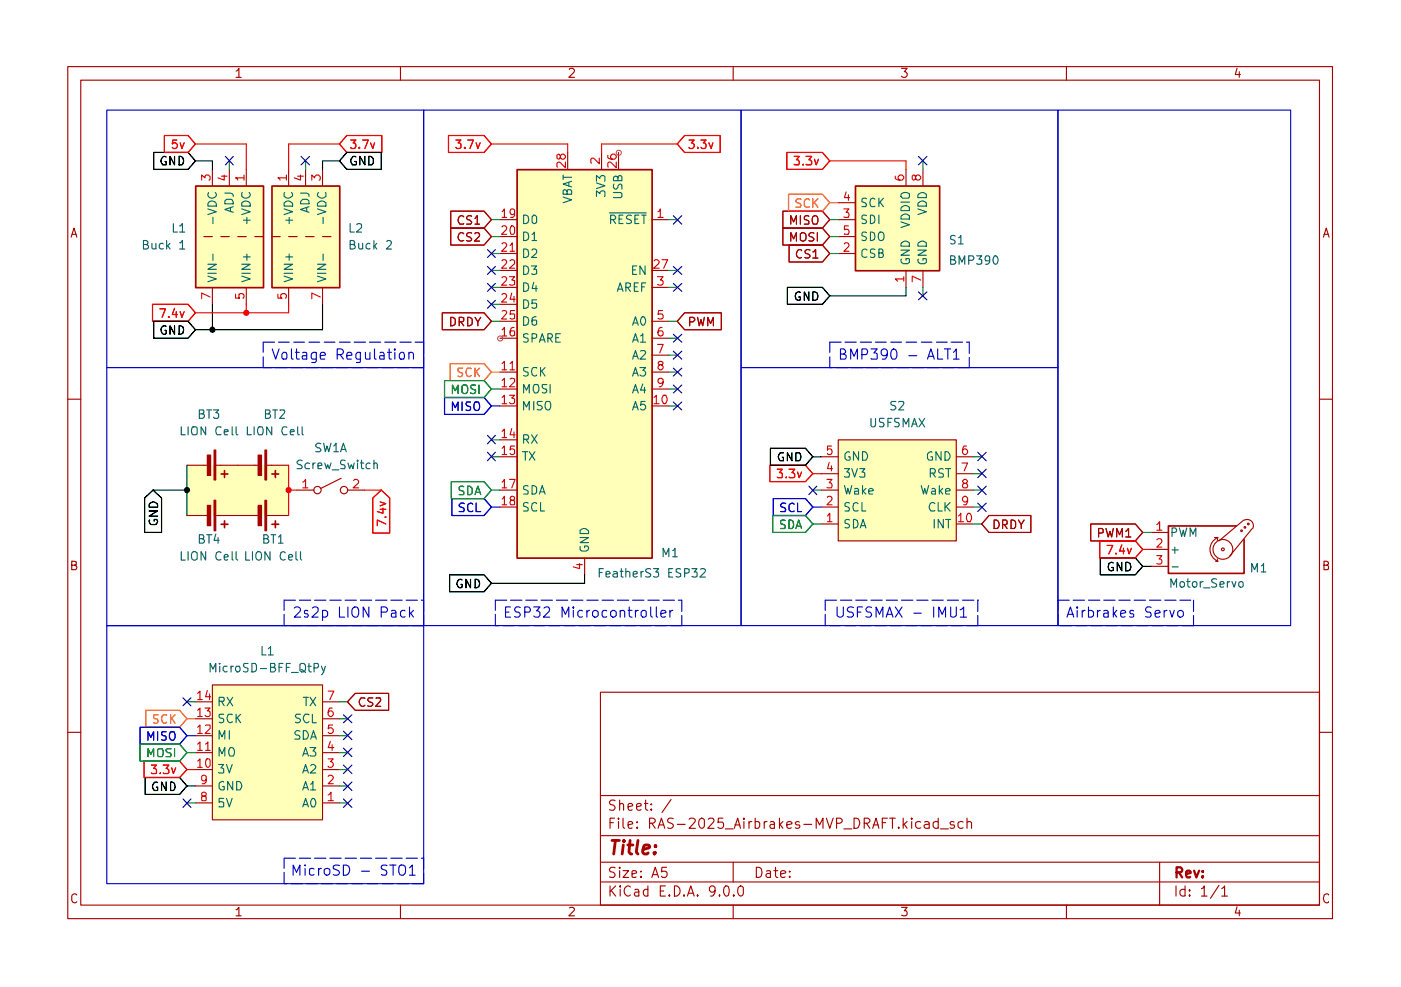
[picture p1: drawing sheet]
<svg xmlns="http://www.w3.org/2000/svg" width="210mm" height="148mm" viewBox="0 0 210 148" stroke-linecap="round" stroke-linejoin="round" font-family="sans-serif">
<g fill="none" stroke="#a60000" stroke-width=".17">
<path d="M10.2 10h189.5v127.8h-189.5zM12.1 12h185.7v123.7h-185.7zM35.4 10.7l.4-.5v1.4M35.4 11.6h.8M60 10v2M85.3 10.4l.2-.2h.4l.2 .3v.2l-.8 .9h.8M109.9 10v2M135.1 10.2h.9l-.4 .6h.1l.3 .2v.3l-.3 .3h-.3l-.3-.2M159.9 10v2M185.4 10.2l-.2 1h.7M185.8 10.8v.8M10.7 35.6l.4-1.4 .4 1.4"/>
<path d="M10.8 35.1h.6M198.4 35.6l.4-1.4 .4 1.4M198.5 35.1h.6M10.2 59.9h1.9M197.8 59.9h1.9M10.8 84.8l.6-.1v-.5h-.6v1.2h.5l.1-.1 .1-.3-.1-.2h-.2M198.5 84.8l.6-.1v-.2v-.3h-.6v1.2h.5l.1-.1v-.4l-.2-.1M10.2 109.8h1.9M90 103.8h107.8v31.9h-107.8zM90 119.3h107.8M92.9 120v1.5M96.8 120v1.2l.1 .2 .2 .1"/>
<path d="M100.6 119.9l-1.4 1.9M197.8 109.8h1.9M11.5 134.2l-.3-.2-.3 .1-.1 .3v.6l.1 .3 .4 .1 .2-.2M35.4 136.4h.2l.2-.3v1.2M35.4 137.3h.8M60 135.7v2.1M85.3 136.1h.6h.1l.1 .3-.8 .9h.8M90 132.2h107.8M90 129.3h107.8M90 125.3h107.8M91.4 132.8v1.6M91.4 123.4h.5"/>
<path d="M91.6 133.5l.7 .9M92.1 122.7h-.7v1.5M92.2 130.1l-.6-.1-.2 .3a.33 .33 0 0 0 .2 .4l.3 .1 .3 .4-.3 .4-.5-.1M92.2 120.1l-.6-.1-.2 .2a.33 .33 0 0 0 .2 .4l.3 .1 .3 .5-.3 .3-.5-.1M92.3 132.8l-.9 .9M92.7 122.7l-.1 .1 .1 .1 .1-.1-.1-.1v.2M92.7 123.2v1M92.9 130l-.1 .1 .1 .1 .1-.1-.1-.1v.2M92.9 120.6l.1-.1h.3l.2 .1v.9M92.9 130.6v1M93 132.8l-.1 .1 .1 .1v-.2v.2M93 133.3v1.1"/>
<path d="M93.4 130.6h.8l-.8 1h.8M93.4 122.7v1.3l.2 .2M94.1 123.7l.7-.2v-.1l-.1-.2h-.4l-.2 .2v.6l.2 .2 .4-.1M94.1 121l.7-.2v-.2l-.1-.1h-.4l-.2 .1v.6l.2 .3 .4-.1M94.5 133a.4 .4 0 0 0-.6-.1 .73 .73 0 0 0-.4 .9 .73 .73 0 0 0 .9 .5l.1-.1M94.7 131.1l.7-.2v-.2l-.2-.1h-.5v.9l.2 .1 .4-.1M95.2 133.4v-.1l.5 .1 .1 1M95.4 121l.7-.2v-.2a.48 .48 0 0 0-.7 0l.1 .8 .2 .1 .4-.1M95.5 124l.1 .1-.1 .1-.1-.1 .1-.1v.2M95.5 123.3h.1l-.1 .1-.1-.1 .1 .1M95.8 133.7l-.6 .1a.34 .34 0 0 0 0 .6l.6-.1M96.1 131.4v.2l-.1-.1 .1-.1v.2"/>
<path d="M96.1 130.6l-.1 .1 .1-.1v.1M96.6 120.5h.5M97.1 133.4l-.4-.1-.3 .3 .1 .6 .2 .2 .4-.1M97.1 132.8v1.6M97.4 123.4h.6l.2-.2v-.3l-.3-.2h-.5v1.5M97.6 121.3l.1 .1-.1 .1-.1-.1 .1-.1v.2M97.6 120.6h.1h-.2h.1M97.7 131.6l.5-1.6 .5 1.6M97.7 123.4l.5 .8M97.9 131.1h.7M98.6 124.2l.5-1.5 .6 1.5M98.8 123.7h.7"/>
<path d="M99 133.6h.5M99.7 132.8h-.7v1.6h.7M99.9 130h-.7l-.1 .7 .2-.1 .6 .1a.6 .6 0 0 1-.2 .9h-.4l-.2-.2M100.3 134.2l.1 .1-.1 .1-.1-.1 .1-.1v.2M100.9 122.8l-.2-.1-.5 .1-.1 .3 .2 .3a.5 .5 0 0 1 .5 .6l-.2 .2-.5-.1M101.1 132.8a.77 .77 0 0 1 .8 .8 .77 .77 0 0 1-.8 .8zM101.5 123.6h1.2M102.5 134.2l.1 .1-.1 .1-.1-.1 .1-.1v.2M103 134.4l.5-1.6 .6 1.6M103.2 133.9h.7M103.3 122.9l.1-.1a.6 .6 0 0 1 .8 .1l-.1 .4-.8 .9h.9M104.6 134.2v.1v.1l-.1-.1 .1-.1v.2"/>
<path d="M104.8 122.9l.4-.2 .4 .2-.1 1.1a.37 .37 0 0 1-.4 .2 .37 .37 0 0 1-.3-.3l-.1-.3zM106.2 122.9l.2-.2h.4l.1 .1 .1 .3-.9 1.1h.9M107.2 133.5l-.3 .3h-.3l-.3-.3v-.4l.3-.3h.3a.99 .99 0 0 1 0 1.4l-.1 .2h-.3M107.9 134.2v.2l-.1-.1 .1-.1v.2M108.4 122.7h-.7l-.1 .7 .1-.1 .7 .1a.6 .6 0 0 1-.2 .8h-.3l-.3-.2M108.7 124.3h1.2M108.8 132.8a.33 .33 0 0 1 .4 .3l.1 .3-.1 .8-.2 .2a.86 .86 0 0 1-.6-.7 .86 .86 0 0 1 .4-.9zM109.9 129.3v2.9M109.9 135.7v2.1M110 134.2l.1 .1-.1 .1-.1-.1 .1-.1v.2M110.1 124.2l.5-1.5 .4 1.5M110.2 123.7h.7"/>
<path d="M110.7 133.1l.3-.3 .4 .3-.1 1.1a.37 .37 0 0 1-.4 .2 .37 .37 0 0 1-.2-.4l-.1-.2zM111.5 122.7l-.1 .1 .1 .1 .1-.1-.1-.1v.2M111.5 123.2v1M112.3 123.2v1M112.7 123.2l-.3 .1-.1 .1M113.2 123.3l.4-.1 .3 .2-.1 .6-.2 .2-.4-.1M113.2 122.7v1.5M113.4 130a.81 .81 0 0 1 .8 .5 .81 .81 0 0 1-.2 1l-.6 .1zM114.6 123.2v1M114.9 130.6h.2h.4v1M115 123.2l-.4 .1v.1M115.5 130.9l-.6 .2-.1 .1 .1 .3 .2 .1 .4-.1"/>
<path d="M115.5 123.3l.4-.1 .2 .2v.8M116 130.6h.6M116.1 123.5l-.5 .1-.2 .2 .2 .4 .5-.1M116.2 130v1.3l.2 .3h.2M116.8 122.7v1.5M116.9 123.6l.4 .6M117 131.1l.8-.2v-.2a.48 .48 0 0 0-.8 0l.1 .8 .2 .1 .4-.1M117.3 123.2l-.5 .5M117.9 123.7l.8-.2v-.1a.48 .48 0 0 0-.8 0l.1 .7 .2 .1 .4-.1M118.4 131.4v.1v.1l-.1-.1 .1-.1v.2M118.4 130.6v.1h-.1l.1-.1v.1M119.8 123.3a.36 .36 0 0 0-.6 .1l.1 .2 .5 .1 .1 .2-.1 .2-.2 .1-.4-.1"/>
<path d="M120.5 123.6h1.2M122.3 124.2v-1.5l.6 1 .5-1v1.5M123.9 122.7l.5 1.5 .5-1.5M125.4 123.4h.7l.1-.2v-.3l-.3-.2h-.5v1.5M126.5 124.3h1.2M128 122.7h.4a.82 .82 0 0 1 .5 .7 .82 .82 0 0 1-.5 .8h-.4zM129.5 123.4h.7l.2-.2v-.3l-.4-.2h-.5v1.5M129.9 123.4l.5 .8M130.8 124.2l.5-1.5 .4 1.5M130.9 123.7h.8M132.2 123.4h.6M133 122.7h-.8v1.5"/>
<path d="M133.3 122.7h.9M133.8 122.7v1.5M134.7 124l.1 .1-.1 .1-.1-.1 .1-.1v.2M135.1 136.1h.9l-.4 .5h.2a.48 .48 0 0 1 .1 .6l-.2 .1-.6-.1M135.4 122.7v1.5M135.6 123.6l.4 .6M136 123.2l-.6 .5M136.7 122.7l-.1 .1 .1 .1v-.1v-.1v.2M136.7 123.2v1M138 123.3l-.2-.1-.5 .1-.1 .6a.48 .48 0 0 0 .8 .2M138.6 123.3a.48 .48 0 0 1 .7 .1v.8M139.3 123.5l-.5 .1-.3 .2 .1 .3 .2 .1 .5-.1"/>
<path d="M140.6 123.3l-.1-.1-.5 .1-.1 .6a.48 .48 0 0 0 .7 .2M140.6 122.7v1.5M141 124.3h1.2M143 123.3l-.4-.1-.2 .2 .2 .3h.4l.1 .2-.1 .2-.2 .1-.4-.1M144.4 123.3l-.2-.1-.5 .1-.1 .6a.48 .48 0 0 0 .8 .2M144.9 123.3h.1a.4 .4 0 0 1 .6 .1v.8M144.9 122.7v1.5M159.9 135.7v2.1M173.8 129.3v6.4M176.3 132.8v1.6M177.6 133.4a.52 .52 0 0 0-.7 .2v.4a.48 .48 0 0 0 .7 .3M177.6 132.8v1.6"/>
<path d="M178.3 134.2l.1 .1-.1 .1-.1-.1 .1-.1v.2M178.3 133.4l.1 .1-.1 .1-.1-.1 .1-.1v.2M180.1 133.3l.3-.2 .1-.3v1.6M180.1 134.4h.8M182.7 132.8l-1.3 1.9M183.1 133.3l.5-.5v1.6M183.1 134.4h.9M185.4 136l-.2 .9h.7M185.8 136.5v.8M199.1 134.2l-.1-.2h-.2l-.3 .2v.2a.59 .59 0 0 0-.1 .7 .59 .59 0 0 0 .7 .2v-.1"/>
</g>
<path d="M176.4 130.8l.7-.1 .1-.4-.2-.3h-.6v1.6M176.7 130.8l.5 .8M177.8 131.1l.7-.2v-.2l-.2-.1h-.3l-.2 .1v.6l.2 .3 .4-.1M179 130.6l.3 1 .4-1M180.3 131.4v.1v.1v-.2v.2M180.3 130.6v.1v-.1v.1" fill="none" stroke="#a60000" stroke-width=".34"/>
<path d="M91.7 126h1.1M92.2 126l-.2 2.1M93.4 126.7l-.1 1.4M93.5 126l-.1 .1 .1 .1 .1-.1-.1-.1v.2M94.1 126.7h.8M94.4 126l-.1 1.7 .2 .4h.2M95.6 126l-.2 1.7 .2 .4M96.4 127.4l.9-.3 .1-.1-.1-.2-.1-.1-.6 .1-.3 .9 .3 .4h.4l.2-.2M98.2 127.8l.1 .1-.2 .2-.1-.2 .2-.1-.1 .3M98.3 126.8v.1v.1l-.1-.1 .1-.1v.2" fill="none" stroke="#a60000" stroke-width=".42"/>
<g fill="#ffffb9">
<path d="M31.8 102.7h16.5v20.2h-16.5z"/>
<path d="M128.2 27.9h12.6v12.7h-12.6z"/>
<path d="M125.6 66h17.7v15.1h-17.7z"/>
<path d="M77.5 25.4h20.2v58.3h-20.2z"/>
<path d="M40.7 27.9h10.2v15.2h-10.2z"/>
<path d="M29.3 27.9h10.2v15.2h-10.2z"/>
<path d="M28 69.8h15.3v7.5h-15.3z"/>
</g>
<g fill="none" stroke="#a60000" stroke-width=".17">
<path d="M117.3 34.2h6l1.1 1.3-1.1 1.2h-6zM117.3 31.7h6l1.1 1.2-1.1 1.3h-6zM118.3 36.7h5l1.1 1.3-1.1 1.3h-5zM118.5 36.2v-1.3l.5 .9 .4-.9v1.3M118.5 33.6v-1.3l.5 1 .4-1v1.3M120 35.1l.2-.2a.58 .58 0 0 1 .6 .4v.4a.47 .47 0 0 1-.3 .5 .47 .47 0 0 1-.5-.2zM120 32.3v1.3M120.1 37.6v-.1a.61 .61 0 0 0-.7 .3 .61 .61 0 0 0 .2 .8l.2 .1 .3-.1M121.2 32.4a.48 .48 0 0 0-.6 .1v.4l.6 .3v.4h-.6M121.4 37.5l-.5-.1-.3 .3 .2 .3 .5 .2 .1 .2-.1 .2-.1 .1-.6-.1M121.8 32.5a.41 .41 0 0 1 .7 0 1.14 1.14 0 0 1-.1 1.1h-.5a1.14 1.14 0 0 1-.1-1.1zM121.8 37.8h.2l.3-.4v1.3"/>
<path d="M121.8 38.7h.8M122 35l-.5-.1-.3 .2v.2l.2 .2 .4 .1 .2 .2-.1 .3-.1 .1-.6-.1M122.5 34.9v1.3M125.6 30.4h2.6M125.6 32.9h2.6M125.6 35.5h2.6M125.6 38h2.6M135.8 25.4v2.5M138.3 25.4v2.5M135.8 40.6v2.5M138.3 40.6v2.5M32.1 67.5h.2v4.5h-.2z"/>
<path d="M123.1 68.5h2.5M123.1 71h2.5M123.1 73.5h2.5M123.1 76h2.5M123.1 78.6h2.5M125.6 66h17.7v15.1h-17.7zM143.3 68.5h2.6M143.3 71h2.6M143.3 73.5h2.6M143.3 76h2.6M143.3 78.6h2.6M148.3 77.3h6.2v2.5h-6.2l-1.1-1.2z"/>
<path d="M149 78a.71 .71 0 0 1 .7 .4 .71 .71 0 0 1-.2 .8h-.5zM150.3 78.7l.7-.1v-.5l-.2-.1h-.5v1.2M150.5 78.7l.5 .5M151.6 78a.52 .52 0 0 1 .6 .3v.7l-.1 .2h-.5zM152.7 78l.4 .7 .4-.7M153.1 78.7v.5M163.5 78.6h6.7l1.1 1.2-1.1 1.3h-6.7zM164.7 79.9l.7-.1v-.4l-.2-.2h-.5v1.3M165.8 79.2l.3 1.3 .3-.8 .2 .8 .3-1.3M168.7 79.7l.5-.5v1.3M172.6 79.8h2.5M186 79.5l.2 .1v.1l-.2-.1z"/>
<path d="M186.4 78l-3.7 3.1M186.5 78a.93 .93 0 0 1 1.1 .2 .93 .93 0 0 1 .2 1.1M186.5 79l.2 .1v.1l-.2-.1zM187.1 78.5l.1 .1v.1l-.2-.1zM187.7 79.2l-3.4 4.2M167.4 80.5v-1.3l.4 1 .4-1v1.3M168.7 80.5h.8M172.6 82.4h2.5M172.6 84.9h2.5M182 80.6h.5M182.2 84.2h.3M182.5 83.8v.4"/>
<path d="M182.5 80.6a1.93 1.93 0 0 0-1.1 1.8 1.93 1.93 0 0 0 1.1 1.8M182.5 80.6v.4M183.2 82.2h.2l.1 .2-.1 .2h-.2l-.1-.2zM29.3 117.9h2.5M29.3 115.4h2.5M29.3 112.9h2.5M29.3 110.3h2.5M29.3 107.8h2.5M29.3 105.2h2.5M31.8 102.7h16.5v20.2h-16.5zM48.3 117.9h2.6M48.3 115.4h2.6"/>
<path d="M48.3 112.9h2.6M48.3 110.3h2.6M48.3 107.8h2.6M48.3 105.2h2.6M53.3 104h5v2.5h-5l-1.2-1.3zM54.7 104.7l-.6-.1a.72 .72 0 0 0-.2 .8 .72 .72 0 0 0 .5 .5l.3-.2M55.9 104.6h-.6l-.2 .3 .3 .3 .3 .1 .2 .2v.2l-.3 .2-.5-.1M56.4 104.7v-.1h.6l.1 .4-.8 .9h.8M29.3 120.4h2.5M48.3 120.4h2.6"/>
<circle cx="183.3" cy="82.4" r="1.48"/>
</g>
<g fill="none" stroke="#d40000" stroke-width=".17">
<path d="M126.5 31.3h.8l-.5 .5 .4 .1 .1 .2-.1 .5-.7-.1M126.6 36.6l.1-.2h.3l.2 .1 .1 .3-.8 .9h.8M126.8 28.8l-.2 .8h.7M127.2 33.9h-.6v.6l.4-.1 .3 .2-.1 .5h-.6M127.2 29.2v.9M134.2 26.4v.4a1.14 1.14 0 0 0 1 .2l.3-.2v-.3l-.3-.3h-.3l-.3 .3v.3l.3 .2M137.2 26.5l.3-.3h.3l.2 .3v.3l-.2 .2h-.3l-.3-.2v-.5l-.3-.1-.2 .2v.4l.3 .2 .2-.2M135.5 41.8h-1.3l.3 .4M135.5 41.5v.7M138 42l-1.3-.6v.8M124 71.9h.7l-.4 .5a.33 .33 0 0 1 .4 .2l-.1 .6-.6-.1M124 74.6l.2-.2h.3l.1 .1 .1 .3-.7 .9h.7"/>
<path d="M124 77.4l.4-.4v1.2M124 78.2h.7M124.3 69.3l-.3 1h.8M124.6 66.9h-.6v.6l.2-.2 .4 .1 .1 .2-.1 .5-.4 .1-.2-.2M124.6 69.8v.8M143.7 77.4l.3-.4v1.2M143.7 78.2h.7M144.2 69.4h.8l-.5 1.2M144.5 72.5l-.2-.4 .2-.2h.3l.2 .3-.2 .3-.4 .1-.1 .4 .1 .2h.5l.1-.2-.1-.4-.1-.1M144.9 66.9h-.4a1.14 1.14 0 0 0-.2 1l.2 .3h.3l.2-.3v-.3l-.2-.3h-.3l-.2 .3M145 75l-.2 .3h-.3l-.2-.3v-.3l.2-.3h.3a.9 .9 0 0 1 0 1.3h-.4M145 77h.2a.76 .76 0 0 1 .3 1.2h-.5a1.05 1.05 0 0 1 0-1.2z"/>
<path d="M173.4 78.7l.4-.5v1.3M173.4 79.5h.8M173.4 80.9a.48 .48 0 0 1 .7 0l.1 .1-.1 .4-.7 .6h.8M173.4 83.3h.8l-.5 .5 .4 .1 .1 .2-.1 .4-.2 .1-.5-.1M29.6 114.1l.4-.3v1.3M29.6 111.6l.4-.3v1.2M29.6 109.1l.4-.4v1.3M29.6 106.5l.4-.3v1.2M29.6 104l.4-.4v1.3M29.6 115.1h.7M29.6 112.5h.7M29.6 110h.7"/>
<path d="M29.6 107.4h.7M29.6 104.9h.7M30.5 119.4l-.3-.2v-.2a.41 .41 0 0 1 .7 0l-.1 .3-.6 .2 .1 .6 .6-.1v-.5l-.3-.1M30.7 106.2h.8l-.4 .4h.2l.2 .2v.5l-.2 .1h-.4l-.2-.1M30.8 111.6l.4-.3v1.2M30.8 108.8l.6-.1 .1 .5-.8 .8h.8M30.8 112.5h.7M30.9 116.8a.37 .37 0 0 1-.3 .3 .37 .37 0 0 1-.4-.2v-.5a.41 .41 0 0 1 .7 0v.9l-.3 .2h-.3M30.9 113.9l.4-.1 .2 .2v.8l-.3 .3h-.1l-.2-.2-.1-.3zM31.1 103.5l-.3 1h.8M31.4 104.1v.8M49.2 119.2l.4-.4v1.3"/>
<path d="M49.2 116.4l.2-.2h.3l.3 .3-.1 .3-.7 .7h.8M49.2 113.8h.8l-.5 .4h.2l.3 .3v.3l-.3 .3h-.3l-.2-.2M49.2 103.6h.8l-.6 1.3M49.5 111.2l-.3 .9h.8M49.8 106.2h-.4a1.14 1.14 0 0 0-.2 1l.2 .2h.3l.3-.2v-.4l-.3-.2h-.3l-.2 .2M49.8 111.7v.8M49.9 108.7h-.6l-.1 .6 .2-.2h.3l.3 .3v.3l-.3 .3h-.3l-.2-.2M49.2 120.1h.8"/>
</g>
<g fill="none" stroke="#006a65" stroke-width=".17">
<path d="M129.9 29.8l-.5-.1-.2 .2 .1 .4a.47 .47 0 0 1 .4 .2 .47 .47 0 0 1 .1 .5h-.6M129.9 32.3h-.5l-.2 .1v.4l.6 .2 .1 .2-.1 .2-.2 .1-.4-.1M129.9 34.9l-.5-.1-.2 .2v.3l.6 .3 .1 .1-.1 .3-.2 .1-.4-.1M130 37.5l-.3-.2-.4 .2-.1 .9a.55 .55 0 0 0 .8 .1M130.5 32.3l.6 .1v.5v.5l-.4 .1h-.2zM130.5 34.8l.6 .2v.4v.5l-.4 .2h-.2zM131.1 29.9l-.2-.2-.4 .2-.1 .4 .1 .5 .1 .2 .5-.1M131.1 37.4l-.5-.1-.1 .2v.3l.6 .3v.2v.2l-.2 .1-.4-.1M131.7 37.9l.6-.1v-.3l-.1-.2h-.5v1.3l.6-.1 .1-.3-.2-.3M131.7 29.7v1.3M131.7 32.3v1.2M131.9 34.8a.46 .46 0 0 1 .6 .4v.4a.46 .46 0 0 1-.6 .5 .86 .86 0 0 1 0-1.3z"/>
<path d="M131.9 30.3l.5 .7M132.4 29.7l-.7 .8M135 33.3l1.3 .4-1.3 .4M135 37.5h1.3l-1.3 .8h1.3M135 30.3h1.3M135.1 32.3h.2a.72 .72 0 0 1 1 0v.6h-1.3zM135.1 31.1l.2-.1a.72 .72 0 0 1 1 .1v.5h-1.3zM135.1 29a1.05 1.05 0 0 1 1.2 0v.5l-.2 .2h-.8l-.3-.2zM135.1 38.9h-.1a.48 .48 0 0 0 .4 .6h.7l.2-.1-.1-.6h-.4v.2M135.1 36.4l.2-.1a.72 .72 0 0 1 1 .1v.5h-1.3zM137.6 31.3l1.3 .4-1.3 .5M137.6 37.5h1.3l-1.3 .8h1.3"/>
<path d="M137.7 30.4l.1-.1a.72 .72 0 0 1 1.1 .1v.5h-1.3zM137.7 29.1l.1-.1a.72 .72 0 0 1 1.1 .1v.5h-1.3zM137.7 38.9h-.1a.48 .48 0 0 0 .3 .6h.7l.3-.1-.1-.6h-.5v.2M137.7 36.4l.1-.1a.72 .72 0 0 1 1.1 .1v.5h-1.3zM126.6 70.3h.7l-.4 .5a.47 .47 0 0 1 .4 .3 .47 .47 0 0 1 0 .4h-.7M126.6 72.8l.3 1.3 .2-.9 .2 .9 .4-1.3M127.3 67.8l-.2-.1-.4 .4v.6l.2 .3 .5-.1v-.4h-.2M127.3 75.4a.48 .48 0 0 0-.6 .1v.4l.6 .2v.2v.3h-.6M127.3 78a.48 .48 0 0 0-.6 .1v.3l.6 .3v.1v.3l-.2 .1-.4-.1M127.7 70.3l.4 1.2 .4-1.2M127.9 77.9l.6 .2 .1 .4-.1 .5-.3 .2h-.3zM128.1 73.3l.4-.1 .2 .2v.7h-.6v-.4l.6-.1"/>
<path d="M128.6 75.5l-.2-.1-.5 .1-.1 .4 .1 .6 .2 .1 .5-.1M128.7 67.7v1.3l-.8-1.3v1.3M128.9 70.3h.7l-.4 .5 .4 .2v.5h-.1h-.6M128.9 79.2l.5-1.3 .4 1.3M129.1 78.8h.6M129.2 75.4v1.2h.6M129.3 67.7a.71 .71 0 0 1 .7 .5 .71 .71 0 0 1-.2 .8h-.5zM129.3 72.8v1.3M129.4 73.7l.4 .4M129.8 73.2l-.5 .5M130.2 73.7l.7-.1v-.2a.41 .41 0 0 0-.7 0l.1 .7h.5M138.1 72.8l.3 1.3 .2-.9 .3 .9 .3-1.3"/>
<path d="M139.4 71h.7l.1-.3-.1-.3-.7-.1v1.2M139.7 67.8l-.3-.1-.4 .4v.6l.3 .3 .5-.1v-.4h-.3M139.7 73.3l.3-.1 .2 .2v.7h-.5l-.1-.2 .1-.2 .5-.1M139.8 71l.4 .5M140 77.9v1.3M140.1 75.5a.58 .58 0 0 0-.8 .1 .58 .58 0 0 0 .1 .9l.1 .1 .6-.1M140.6 75.4v1.2h.6M140.8 72.8v1.3M141 73.7l.3 .4M141.1 67.7v1.3l-.8-1.3v1.3M141.3 73.2l-.5 .5M141.4 70.4a.48 .48 0 0 0-.7 0v.4l.7 .3-.1 .4h-.6"/>
<path d="M141.4 77.9v1.3l-.8-1.3v1.3M141.6 67.7a.71 .71 0 0 1 .8 .5 .71 .71 0 0 1-.2 .8h-.6zM141.6 75.4v1.2M141.7 73.7l.7-.1v-.2a.41 .41 0 0 0-.7 0l.1 .7h.5M141.7 70.3h.8M141.7 77.9h.8M141.8 75.9l.6 .7M142.2 70.3v1.2M142.2 77.9v1.3M142.4 75.4l-.8 .7M175.7 79.8h.6l.1-.2-.1-.4h-.6v1.2M176.8 79.2l.3 1.2 .3-.9 .1 .9 .4-1.2"/>
<path d="M175.7 82.5h.9M175.7 85h.9M176.1 82v1M178.4 80.4v-1.2l.4 .9 .4-.9v1.2M32.8 114.6h.7l-.4 .5 .4 .2v.5l-.1 .1-.6-.1M32.9 113.4v-1.3l.4 .9 .4-.9v1.3M32.9 110.8v-1.2l.4 .9 .4-.9v1.2M32.9 105.2h.6l.1-.2-.1-.4h-.6v1.2M33.2 105.2l.4 .6M33.5 119.7h-.6v.6l.1-.1 .5 .1-.1 .7h-.5v-.1M33.5 117.3l-.2-.1-.4 .1v.2v.7l.2 .2h.5v-.5h-.2M33.5 107.1l-.6 .1v.3l.6 .4v.3a.48 .48 0 0 1-.6 .1"/>
<path d="M34 119.7l.4 1.3 .4-1.3M34 114.6l.4 1.3 .4-1.3M34 104.6l.9 1.2M34.4 109.6v1.2M34.5 112.1h.3a.84 .84 0 0 1 .2 1.3h-.5a1.02 1.02 0 0 1 0-1.3zM34.8 107.2v-.1h-.5a.74 .74 0 0 0 .2 1.3l.3-.2M34.9 117.2v1.2l-.8-1.2v1.2M34.9 104.6l-.9 1.2M35.4 107.1v1.3M35.5 117.2a.71 .71 0 0 1 .7 .4 .71 .71 0 0 1-.2 .8h-.5zM35.6 107.6l.5 .8M36.1 107.1l-.7 .7"/>
<path d="M45 109.6h-.6l-.2 .2v.2l.2 .2 .5 .1 .1 .2-.1 .3h-.7M45 107.1h-.6l-.1 .2v.1l.2 .3h.3l.2 .2v.2l-.2 .3-.5-.1M45.4 118.4l.4-1.2 .4 1.2M45.4 115.9l.4-1.3 .4 1.3M45.4 113.4l.4-1.3 .4 1.3M45.5 109.6a.71 .71 0 0 1 .7 .4 .71 .71 0 0 1-.2 .8h-.5zM45.5 118.1h.6M45.5 115.6h.6M45.5 113h.6M45.5 104.6h.7M45.9 104.6v1.2M46.3 107.2l-.6-.1a.72 .72 0 0 0-.2 .7 .72 .72 0 0 0 .6 .6l.2-.2"/>
<path d="M46.5 112.1h.8l-.4 .5h.2l.2 .3v.3l-.1 .2-.7-.1M46.5 104.6l.8 1.2M46.6 117.6l.1-.1 .2-.3v1.2M46.6 114.8l.1-.2h.4l.2 .3v.2l-.8 .8h.8M46.6 110.8l.4-1.2 .4 1.2M46.6 118.4h.7M46.7 119.8l.2-.1a.76 .76 0 0 1 .3 1.3h-.5a1.05 1.05 0 0 1 0-1.2zM46.7 110.5h.6M46.8 107.1v1.3h.6M47.3 104.6l-.8 1.2M45.4 121l.4-1.3 .4 1.3M45.5 120.6h.6"/>
</g>
<g fill="none" stroke="#000" stroke-width=".17">
<path d="M118 43.1h5.3l1.1 1.3-1.1 1.2h-5.3zM120 43.9l-.4-.1-.3 .1-.1 .4 .1 .6 .3 .1h.4v-.5h-.3M121.2 43.8v1.2l-.6-1.2v1.2M121.8 43.8h.4l.3 .1 .1 .4-.1 .6-.3 .1h-.4zM21.7 74.7l1.2-1.2 1.3 1.2v5.1h-2.5zM22.4 76.6h1.2l-1.2 .8h1.2M22.4 78v.2l.1 .4 .2 .1 .8-.1 .1-.4-.1-.3h-.4v.2M22.4 75.5a.66 .66 0 0 1 .8-.2 .66 .66 0 0 1 .4 .7h-1.2zM115.5 67.2h5.2l1.1 1.3-1.1 1.3h-5.2zM117.4 67.9h-.5l-.1 .2a.72 .72 0 0 0 .1 1h.5v-.5h-.1M118.7 67.9v1.2l-.7-1.2v1.2M119.3 67.9h.5l.2 .2 .1 .5-.1 .3-.2 .2h-.5z"/>
<path d="M164.9 83.7h5.3l1.1 1.2-1.1 1.3h-5.3zM166.9 84.4l-.4-.1-.3 .2-.1 .4 .1 .5 .3 .2 .4-.1v-.4h-.3M168.1 84.3v1.3l-.6-1.3v1.3M168.7 84.3h.4l.3 .2 .1 .4-.1 .5-.3 .2h-.4zM21.8 116.6h5.1l1.1 1.3-1.1 1.2h-5.1zM23.6 117.3a.42 .42 0 0 0-.7 .3 .77 .77 0 0 0 .2 .9h.5v-.5h-.1M24.9 117.3v1.2l-.7-1.2v1.2M25.6 117.3a.71 .71 0 0 1 .6 .4 .71 .71 0 0 1-.2 .8h-.4z"/>
</g>
<path d="M118.2 29.1h5.1l1.1 1.3-1.1 1.3h-5.1zM120.1 29.9l-.6-.1-.2 .3v.1l.2 .2a.47 .47 0 0 1 .4 .2 .47 .47 0 0 1 .1 .5h-.7M121.3 30l-.3-.2-.4 .2v.1v.7l.2 .3 .5-.1M121.8 29.8v1.3M122.1 30.4l.5 .7M122.6 29.8l-.8 .8M21.8 106.5h5.1l1.1 1.3-1.1 1.3h-5.1zM23.7 107.2l-.7 .1v.3l.2 .2 .4 .1 .1 .1-.1 .4-.1 .1-.5-.1M25 107.3l-.5-.1a.74 .74 0 0 0 .2 1.3l.3-.2M25.6 107.2v1.3M25.7 107.7l.5 .8M26.2 107.2l-.6 .7" fill="none" stroke="#ff7300" stroke-width=".17"/>
<g fill="none" stroke="#f30000" stroke-width=".17">
<path d="M117.9 22.9h5.4l1.1 1.2-1.1 1.3h-5.4zM119 23.5h.8l-.4 .5a.33 .33 0 0 1 .4 .2l-.1 .5-.7-.1M120.4 24.6l-.1 .1 .1-.1v.1M120.8 23.5h.9l-.5 .5h.2l.3 .2v.4l-.2 .1-.7-.1M122.1 23.9l.2 .8 .4-.8M115.4 69.8h5.3l1.1 1.2-1.1 1.2h-5.3zM116.5 70.4h.8l-.5 .5 .5 .1v.5l-.1 .1-.7-.1M117.9 71.5l-.1 .1 .1-.1v.1M118.3 70.4h.8l-.4 .5h.2l.2 .2v.4l-.1 .1-.7-.1M119.5 70.8l.3 .8 .3-.8M164.8 81.1h5.4l1.1 1.3-1.1 1.3h-5.4zM165.9 81.8h.9l-.6 1.3"/>
<path d="M167.3 83v.1l-.1-.1 .1 .1M168.1 81.7l-.3 .9h.8M168.4 82.2v.9M169 82.2l.2 .9 .4-.9M21.6 114.1h5.3l1.1 1.3-1.1 1.2h-5.3zM22.7 114.7h.8l-.5 .5 .5 .2v.5l-.1 .1-.7-.1M24 115.9v.1v-.1v.1M24.5 114.7h.8l-.4 .5h.2l.2 .3v.3l-.2 .2-.6-.1M25.7 115.1l.3 .9 .3-.9"/>
</g>
<path d="M115.9 74.8h4.8l1.1 1.2-1.1 1.3h-4.8zM117.8 75.5l-.5-.1-.3 .3v.2l.2 .1a.47 .47 0 0 1 .4 .2 .47 .47 0 0 1 .1 .5h-.7M119 75.6l-.3-.2-.3 .2-.1 .2v.7l.2 .2 .5-.1M119.5 75.4v1.3h.6M21 109.1h5.9l1.1 1.2-1.1 1.3h-5.9zM22.2 111v-1.3l.4 .9 .4-.9v1.3M23.6 109.7v1.3M24.9 109.7h-.6l-.1 .2 .1 .3 .4 .1 .2 .2v.3l-.2 .2-.5-.1M25.6 109.7h.5a1.02 1.02 0 0 1-.1 1.3h-.3a.84 .84 0 0 1-.1-1.3z" fill="none" stroke="#00c" stroke-width=".17"/>
<path d="M115.8 77.3h4.9l1.1 1.3-1.1 1.2h-4.9zM117.7 78.1a.48 .48 0 0 0-.7 0v.4l.7 .3-.1 .4h-.6M118.3 78l.6 .1 .1 .6-.1 .4-.2 .1h-.4zM119.3 79.2l.4-1.2 .4 1.2M119.5 78.9h.6M21 111.6h5.9l1.1 1.3-1.1 1.2h-5.9zM22.2 113.5v-1.2l.4 .8 .4-.8v1.2M23.6 112.4l.2-.1h.5a1.05 1.05 0 0 1 0 1.2h-.5l-.2-.2zM25.7 112.3h-.6l-.2 .1v.2l.2 .3h.5l.1 .2-.1 .4h-.7M26.2 112.3v1.2" fill="none" stroke="#008c00" stroke-width=".17"/>
<path d="M128.2 27.9h12.6v12.7h-12.6zM32.2 67.5v4.5M185.3 78.9h-10.2v7.1h11.4v-5.1" fill="none" stroke="#a60000" stroke-width=".25"/>
<path d="M31.1 68.2h.5v3.1h-.5z" fill="#a60000"/>
<path d="M28 69.8h3.3M31.1 68.2h.5v3.1h-.5zM32.1 75h.2v4.6h-.2zM32.3 69.8h3.3" fill="none" stroke="#a60000" stroke-width=".17"/>
<path d="M32.2 75v4.6M33.1 71.1h1.1M33.7 70.6v1" fill="none" stroke="#a60000" stroke-width=".25"/>
<path d="M31.1 75.8h.5v3h-.5z" fill="#a60000"/>
<path d="M28 77.3h3.3M31.1 75.8h.5v3h-.5zM32.3 77.3h3.3M39.7 67.5h.3v4.5h-.3z" fill="none" stroke="#a60000" stroke-width=".17"/>
<path d="M33.1 78.6h1.1M33.7 78.1v1M39.8 67.5v4.5" fill="none" stroke="#a60000" stroke-width=".25"/>
<path d="M55.9 74.7l1.2-1.2 1.3 1.2v5.2h-2.5zM57 75.3l.8 .2-.8 .4M57 76.4h.8M57.4 76.2v.8l-.8-.3M57.7 77.6l.1-.1-.1 .1h.1M57.8 78.6l-1.2-.6v.8" fill="none" stroke="#f30000" stroke-width=".17"/>
<path d="M38.7 68.2h.5v3.1h-.5z" fill="#a60000"/>
<path d="M35.6 69.8h3.3M38.7 68.2h.5v3.1h-.5zM39.7 75h.3v4.6h-.3zM40 69.8h3.3" fill="none" stroke="#a60000" stroke-width=".17"/>
<path d="M39.8 75v4.6M40.8 71.1h1M41.3 70.6v1" fill="none" stroke="#a60000" stroke-width=".25"/>
<path d="M38.7 75.8h.5v3h-.5z" fill="#a60000"/>
<g fill="none" stroke="#a60000" stroke-width=".17">
<path d="M30.6 35.5h1.2M31.8 25.4v2.5M33.1 35.5h1.3M34.4 25.4v2.5M35.6 35.5h1.3M36.9 25.4v2.5M38.2 35.5h1.3M40.7 35.5h1.3M43.3 35.5h1.2M43.3 25.4v2.5M45.8 35.5h1.3M45.8 25.4v2.5"/>
<path d="M48.3 35.5h1.3M48.3 25.4v2.5M67.6 31.7h5l1.1 1.2-1.1 1.3h-5zM67.6 34.2h5l1.1 1.3-1.1 1.2h-5zM69.5 32.5a.58 .58 0 0 0-.8 .1 .58 .58 0 0 0 .1 .8l.1 .2 .6-.1M69.5 35.1a.53 .53 0 0 0-.7-.1 .53 .53 0 0 0-.1 .6 .54 .54 0 0 0 .8 .5M70.7 32.4l-.5-.1-.3 .3v.2l.2 .1 .3 .1 .3 .3-.2 .3h-.6M70.7 35l-.5-.1-.3 .2v.2l.2 .2 .3 .1 .3 .2-.1 .3-.2 .1-.5-.1M71.2 32.8l.3-.5v1.3M71.2 35.1l.2-.2h.2l.2 .1 .1 .3-.8 .9h.8M71.2 33.6h.7M74.9 32.9h2.6"/>
<path d="M74.9 35.5h2.6M74.9 38h2.6M85.1 22.9v2.5M90.2 22.9v2.5M92.7 22.9v2.5M97.7 32.9h2.5M117.3 34.2h6l1.1 1.3-1.1 1.2h-6zM117.3 31.7h6l1.1 1.2-1.1 1.3h-6zM118.3 36.7h5l1.1 1.3-1.1 1.3h-5zM118.5 36.2v-1.3l.5 .9 .4-.9v1.3M118.5 33.6v-1.3l.5 1 .4-1v1.3M120 35.1l.2-.2a.58 .58 0 0 1 .6 .4v.4a.47 .47 0 0 1-.3 .5 .47 .47 0 0 1-.5-.2z"/>
<path d="M120 32.3v1.3M120.1 37.6v-.1a.61 .61 0 0 0-.7 .3 .61 .61 0 0 0 .2 .8l.2 .1 .3-.1M121.2 32.4a.48 .48 0 0 0-.6 .1v.4l.6 .3v.4h-.6M121.4 37.5l-.5-.1-.3 .3 .2 .3 .5 .2 .1 .2-.1 .2-.1 .1-.6-.1M121.8 32.5a.41 .41 0 0 1 .7 0 1.14 1.14 0 0 1-.1 1.1h-.5a1.14 1.14 0 0 1-.1-1.1zM121.8 37.8h.2l.3-.4v1.3M121.8 38.7h.8M122 35l-.5-.1-.3 .2v.2l.2 .2 .4 .1 .2 .2-.1 .3-.1 .1-.6-.1M122.5 34.9v1.3M31.8 43.1v2.5M36.9 43.1v2.5M43.3 43.1v2.5"/>
<path d="M48.3 43.1v2.5M66.3 46.9h6.3l1.1 1.3-1.1 1.2h-6.3zM67.6 47.6h.2l.4 .2v.1v.6v.2l-.4 .2h-.2zM68.8 48.3l.6-.1 .1-.5-.7-.1v1.3M69.1 48.3l.4 .6M70.1 47.6h.3l.3 .2 .1 .1v.6l-.1 .2-.3 .2h-.3zM71.2 47.6l.4 .7 .5-.7M71.6 48.3v.6M74.9 40.6h2.6M74.9 43.1h2.6M74.9 45.6h2.6M74.9 48.2h2.6"/>
<path d="M74.9 50.7h2.6M74.9 55.8h2.6M74.9 58.3h2.6M97.7 40.6h2.5M97.7 43.1h2.5M97.7 48.2h2.5M97.7 50.7h2.5M97.7 55.8h2.5M97.7 58.3h2.5M97.7 53.3h2.5M102.6 46.9h5.5v2.5h-5.5l-1.1-1.2zM103.4 48.3h.5l.2-.3a.33 .33 0 0 0-.2-.4h-.5v1.3"/>
<path d="M104.6 47.6l.2 1.3 .3-1 .2 1 .3-1.3M106.1 48.9v-1.3l.4 .9 .4-.9v1.3M35.6 77.3h3.3M38.7 75.8h.5v3h-.5zM40 77.3h3.3M44.5 73.5h2.6M51.1 71.7l-3 1.5M52.1 73.5h2.5M74.9 73.5h2.6M74.9 60.9h2.6M74.9 66h2.6M74.9 68.5h2.6"/>
<path d="M74.9 76h2.6M97.7 60.9h2.5M148.3 77.3h6.2v2.5h-6.2l-1.1-1.2zM149 78a.71 .71 0 0 1 .7 .4 .71 .71 0 0 1-.2 .8h-.5zM150.3 78.7l.7-.1v-.5l-.2-.1h-.5v1.2M150.5 78.7l.5 .5M151.6 78a.52 .52 0 0 1 .6 .3v.7l-.1 .2h-.5zM152.7 78l.4 .7 .4-.7M153.1 78.7v.5M163.5 78.6h6.7l1.1 1.2-1.1 1.3h-6.7zM164.7 79.9l.7-.1v-.4l-.2-.2h-.5v1.3M165.8 79.2l.3 1.3 .3-.8 .2 .8 .3-1.3"/>
<path d="M168.7 79.7l.5-.5v1.3M87.6 83.7v2.5M167.4 80.5v-1.3l.4 1 .4-1v1.3M168.7 80.5h.8M53.3 104h5v2.5h-5l-1.2-1.3zM54.7 104.7l-.6-.1a.72 .72 0 0 0-.2 .8 .72 .72 0 0 0 .5 .5l.3-.2M55.9 104.6h-.6l-.2 .3 .3 .3 .3 .1 .2 .2v.2l-.3 .2-.5-.1M56.4 104.7v-.1h.6l.1 .4-.8 .9h.8"/>
<circle cx="47.6" cy="73.5" r=".55"/>
<circle cx="51.6" cy="73.5" r=".55"/>
</g>
<path d="M29.3 27.9h10.2v15.2h-10.2zM40.8 27.9h10.1v15.2h-10.1zM77.5 25.4h20.2v58.3h-20.2zM40.8 78.6h1M41.3 78.1v1" fill="none" stroke="#a60000" stroke-width=".25"/>
<g fill="none" stroke="#d40000" stroke-width=".17">
<path d="M30.2 27v-.8l.5 .5v-.3l.2-.2h.3l.3 .3v.3l-.2 .2M33.2 26.4h.8M33.6 26.2v.8l-.9-.3M36.6 26.7h-1.3l.3 .3M36.6 26.2v.8M42.9 26.7h-1.2l.3 .3M42.9 26.2v.8M44.6 26.4h.9M45 26.2v.8l-.9-.3M46.7 27v-.8l.5 .5v-.2l.2-.3h.4l.2 .3v.3l-.2 .2M75.3 31.7l.3-.4v1.3M75.3 34l.1-.1h.3l.2 .1v.3l-.7 .8h.7"/>
<path d="M75.3 36.6l.1-.2h.3l.2 .1v.3l-.7 .9h.7M75.3 39.1l.1-.2h.3l.2 .1v.3v.2l-.7 .7h.7M75.3 32.6h.6M76.5 36.8l.3-.4v1.3M76.5 39.1l.1-.2 .4 .1 .1 .5-.7 .7h.7M76.5 37.7h.6M76.7 33.9h.2l.2 .2v.8l-.1 .2h-.4l-.1-.4v-.7zM77.1 31.9a.34 .34 0 0 1-.2 .3 .34 .34 0 0 1-.4-.1v-.5a.37 .37 0 0 1 .3-.3 .37 .37 0 0 1 .3 .2v.8l-.2 .3h-.4M84 23.4l.2-.3h.3l.3 .3v.2l-.3 .3h-.3l-.2-.3-.1-.4-.2-.1-.2 .2 .1 .5 .1 .1 .3-.3M84.8 24.3v.8l-.8-.7a.33 .33 0 0 0-.5 .1l.1 .6M89.8 23.7v.9l-.9-.9h-.2l-.1 .2v.6M91.1 23.3v.3a1.14 1.14 0 0 0 1 .3l.3-.3v-.2l-.3-.3h-.3l-.3 .3v.2l.3 .3"/>
<path d="M92.4 24.3v.8l-1-.8h-.1l-.2 .2 .1 .6M98 39.1l.2-.2h.4l.2 .4-.1 .2-.7 .7h.8M98.6 31.7l.3-.1 .1-.3v1.3M98.6 32.6h.8M99.2 38.9h.9l-.6 1.3M31.5 44.5l-1.3-.6v.9M35.3 44.1v.6h.6h-.1v-.6l.2-.1 .5 .1 .1 .4-.2 .2M41.7 44.1v.6h.5l-.1-.2 .1-.4 .1-.1 .5 .1 .1 .4-.1 .2M48 44.5l-1.3-.6v.9M75.3 41.7l.1-.2h.3l.2 .1v.2v.3l-.7 .7h.7M75.3 44.2l.1-.2h.3l.2 .1v.3v.2l-.7 .7h.7M75.3 46.7l.4-.1 .2 .1v.2l-.7 .9h.7"/>
<path d="M75.3 49.4l.3-.3v1.3M75.3 54.5l.3-.3v1.3M75.3 57.1l.3-.4v1.3M75.3 59.6l.3-.3v1.2M75.3 50.4h.6M75.3 55.5h.6M75.3 58h.6M76.4 41.5h.7l-.4 .5 .4 .1v.6l-.2 .1-.5-.1M76.4 59.3h.7l-.4 .4 .4 .2v.5l-.2 .1h-.4l-.1-.1M76.5 54.5l.3-.3v1.3M76.5 56.8l.1-.1 .5 .1v.4l-.7 .8h.7M76.5 55.5h.6"/>
<path d="M76.7 43.9l-.2 1h.7M77 49.1a.55 .55 0 0 0-.5 .5v.5a.42 .42 0 0 0 .6 .2l-.1-.7h-.5v.3M77 44.4v.9M77.1 46.6h-.6v.6l.5-.1 .1 .7h-.2h-.4M98 59.6l.4-.3v1.2M98.6 41.5h.8l-.4 .5 .3 .1 .1 .1-.1 .5-.2 .1-.5-.1M98.6 51.6h.8l-.5 1.3M98.9 54.7l-.3-.3 .1-.1 .2-.1 .4 .1 .1 .1-.2 .3h-.3l-.3 .2v.3l.3 .3h.2l.3-.3v-.3l-.3-.2M99.2 49.1a.55 .55 0 0 0-.6 .5l.1 .7a.42 .42 0 0 0 .6-.1 .42 .42 0 0 0-.1-.6h-.4l-.2 .3M99.3 46.6h-.6l-.1 .6 .6-.1a.48 .48 0 0 1 .1 .7h-.2h-.5M99.4 57.2l-.1 .2a.42 .42 0 0 1-.5 0 .42 .42 0 0 1-.1-.6l.4-.1a.72 .72 0 0 1 .3 .8 .72 .72 0 0 1-.6 .5M99.4 59.3h.4a.76 .76 0 0 1-.2 1.2l-.2-.1a.87 .87 0 0 1 0-1.1z"/>
<path d="M45.4 72.3l.4-.4v1.3M45.4 73.2h.7M53 72.1l.2-.2h.3l.3 .2v.2l-.9 .9h.9M75.3 64.7l.3-.4v1.3M75.3 67.2l.3-.3v1.3M75.3 72.3l.3-.4v1.3M75.3 74.8l.3-.4v1.3M75.3 73.2h.6M75.3 60.5h.6M75.3 65.6h.6M75.3 68.2h.6M75.3 75.7h.6"/>
<path d="M76.4 71.9h.8l-.5 1.3M76.7 64.3l-.2 .9h.7M76.7 75l-.2-.1a.34 .34 0 0 1 .2-.4 .34 .34 0 0 1 .4 .1l-.1 .3-.5 .2v.2v.4l.6-.1v-.5l-.2-.1M77 64.8v.8M77.1 66.9h-.6v.6l.1-.2 .4 .1 .1 .6-.2 .2h-.3l-.1-.2M98 60.5h.8M86.4 84.7h.9M86.9 84.5v.8l-1-.3"/>
</g>
<g fill="none" stroke="#f30000" stroke-width=".17">
<path d="M24.6 20.3h3.6l1.1 1.3-1.1 1.3h-3.6zM26.5 21h-.6l-.1 .6 .2-.2h.3l.3 .3v.3l-.3 .3h-.3l-.2-.2M27 21.4l.3 .9 .3-.9M29.3 21.6h7.6v3.8M50.9 21.6h-7.6v3.8M52 20.3h5.2v2.6h-5.2l-1.1-1.3zM52.6 21h.7l-.4 .4a.33 .33 0 0 1 .4 .3v.5l-.6 .1-.1-.2M53.8 22.1l.1 .1-.1 .1v-.2v.2M54.4 21h.8l-.5 1.3M55.5 21.4l.4 .9 .2-.9M67.2 20.3h5.4l1.1 1.3-1.1 1.3h-5.4zM68.3 21h.8l-.4 .4 .4 .2v.5l-.3 .2h-.3l-.2-.2"/>
<path d="M69.7 22.1v.2l-.1-.1 .1-.1v.2M70.1 21h.9l-.6 1.3M71.4 21.4l.2 .9 .4-.9M73.7 21.6h11.4v1.3M101.5 21.6h-11.3v1.3M102.6 20.3h5.3v2.6h-5.3l-1.1-1.3zM103.3 21h.8l-.5 .4h.2l.3 .3v.3l-.3 .3h-.3l-.2-.2M104.6 22.1v.1v.1v-.2v.2M105.1 21h.7l-.4 .4a.33 .33 0 0 1 .4 .3l-.1 .5-.5 .1-.1-.2M106.3 21.4l.3 .9 .2-.9M117.9 22.9h5.4l1.1 1.2-1.1 1.3h-5.4zM119 23.5h.8l-.4 .5a.33 .33 0 0 1 .4 .2l-.1 .5-.7-.1"/>
<path d="M120.4 24.6l-.1 .1 .1-.1v.1M120.8 23.5h.9l-.5 .5h.2l.3 .2v.4l-.2 .1-.7-.1M122.1 23.9l.2 .8 .4-.8M124.4 24.1h11.4v1.3M22.9 45.6h5.3l1.1 1.3-1.1 1.3h-5.3zM24 46.3h.8l-.5 1.3M25.3 47.5v.1l-.1-.1 .1 .1M26.2 46.2l-.4 1h.8M26.4 46.7v.9M27 46.7l.3 .9 .3-.9M36.9 45.6v1.3M43.3 45.6v1.3h-14"/>
<path d="M43.3 69.8v7.5M43.3 73.5h1.2M54.6 73.5h2.5M55.9 74.7l1.2-1.2 1.3 1.2v5.2h-2.5zM57 75.3l.8 .2-.8 .4M57 76.4h.8M57.4 76.2v.8l-.8-.3M57.7 77.6l.1-.1-.1 .1h.1M57.8 78.6l-1.2-.6v.8M115.4 69.8h5.3l1.1 1.2-1.1 1.2h-5.3zM116.5 70.4h.8l-.5 .5 .5 .1v.5l-.1 .1-.7-.1M117.9 71.5l-.1 .1 .1-.1v.1"/>
<path d="M118.3 70.4h.8l-.4 .5h.2l.2 .2v.4l-.1 .1-.7-.1M119.5 70.8l.3 .8 .3-.8M121.8 71h1.3M164.8 81.1h5.4l1.1 1.3-1.1 1.3h-5.4zM165.9 81.8h.9l-.6 1.3M167.3 83v.1l-.1-.1 .1 .1M168.1 81.7l-.3 .9h.8M168.4 82.2v.9M169 82.2l.2 .9 .4-.9M171.3 82.4h1.3M21.6 114.1h5.3l1.1 1.3-1.1 1.2h-5.3zM22.7 114.7h.8l-.5 .5 .5 .2v.5l-.1 .1-.7-.1"/>
<path d="M24 115.9v.1v-.1v.1M24.5 114.7h.8l-.4 .5h.2l.2 .3v.3l-.2 .2-.6-.1M25.7 115.1l.3 .9 .3-.9M28 115.4h1.3"/>
</g>
<g fill="none" stroke="#00c" stroke-width=".17">
<path d="M16 16.5h47.5v38.6h-47.5zM63.5 16.5h47.6v77.3h-47.6zM111.1 16.5h47.5v38.6h-47.5zM158.6 16.5h34.9v77.3h-34.9zM16 55.1h47.5v38.7h-47.5zM39.5 53.5v1.6h1.2M40.8 52.3l.5 1.5 .5-1.5M41.1 51.3h-1.6v1.5M41.3 55.1h1.7M41.7 51.3h1.6M42.3 53l.2-.2 .4 .1 .1 .3-.1 .6h-.6l-.1-.2zM43.6 55.1h1.7"/>
<path d="M43.7 52.3v1.4l.1 .1h.1M44 51.3h1.6M44.3 52.8h.6M44.4 52.3v1.4l.1 .1h.4M45.4 52.9l.1-.1 .5 .1v.9h-.6l-.1-.1 .1-.4h.6M45.9 55.1h1.7M46.3 51.3h1.6M47.4 52.8v1.3l-.2 .3h-.5M47.4 52.9a.48 .48 0 0 0-.7 .3v.4l.1 .2h.6M48 53.3h.8l-.1-.4-.4-.1-.3 .3 .1 .7h.6M48.2 55.1h1.7M48.6 51.3h1.6"/>
<path d="M50.5 55.1h1.6M50.5 53.2h.6a.43 .43 0 0 0 .4-.5 .43 .43 0 0 0-.4-.4h-.6v1.5M50.9 51.3h1.6M51 53.2l.5 .6M52 53.3h.7v-.4l-.5-.1-.2 .3 .1 .7h.6M52.7 55.1h1.7M53.1 51.3h1.7M54 52.8v1.5l-.6 .1M54 52.9l-.4-.1-.3 .4 .1 .6h.6M54.8 52.8l.1 1h.6M55 55.1h1.6M55.4 51.3h1.7"/>
<path d="M55.5 52.8v1M56.1 52.3v1.4l.1 .1h.2M57 52.9l.4-.1 .2 .3v.7h-.6l-.1-.1 .1-.4h.6M57.3 55.1h1.6M57.7 51.3h1.7M58.1 52.8h.6M58.3 52.3v1.4l.1 .1h.3M59.2 52.3l-.1 .1 .1 .1 .1-.1-.1-.1v.2M59.2 52.8v1M59.6 55.1h1.6M59.9 53l.2-.2 .4 .1 .1 .3-.1 .6h-.6v-.2zM59.9 51.3h1.7"/>
<path d="M61.3 53l.2-.2 .4 .1 .1 .9M61.3 52.8v1M62.2 51.3h1.3v1.7M63.5 53.6v1.5h-1.7M66.6 59.6h6l1.1 1.3-1.1 1.2h-6zM111.1 55.1h47.5v38.7h-47.5zM124.4 53.5v1.6h.3M125.4 55.1h1.6M126 53.1h.5l.2-.3v-.3l-.2-.2h-.5v1.5h.7l.1-.2v-.3l-.3-.2M126.1 51.3h-1.7v1.5M126.7 51.3h1.7M127.5 53.8v-1.5l.5 1.1 .5-1.1v1.5"/>
<path d="M127.6 55.1h1.7M128.9 51.3h1.7M129.2 53.2l.8-.1v-.3v-.4l-.8-.1v1.5M129.9 55.1h1.7M130.6 52.3h.9l-.5 .6h.2l.3 .2v.7h-.1h-.8M131.2 51.3h1.6M132.2 55.1h1.7M133 53a.48 .48 0 0 1-.5 .4 .48 .48 0 0 1-.4-.4v-.3a.48 .48 0 0 1 .4-.4 .48 .48 0 0 1 .5 .4 1.19 1.19 0 0 1-.3 1.1h-.5M133.5 51.3h1.6M133.7 52.5a.37 .37 0 0 1 .4-.2 .37 .37 0 0 1 .3 .4 1.08 1.08 0 0 1-.2 1.1h-.4a1.11 1.11 0 0 1-.1-1.3zM134.5 55.1h1.6M135.8 51.3h1.6"/>
<path d="M136.2 53.3h1.2M136.7 55.1h1.7M138.1 51.3h1.6M139 53.8l.5-1.5 .5 1.5M139 55.1h1.7M139.2 53.4h.8M140.4 51.3h1.6M140.5 52.3v1.5h.8M141.3 55.1h1.7M141.6 52.3h.9M142.1 52.3v1.5M142.6 51.3h1.7"/>
<path d="M142.9 52.8l.4-.5v1.5M142.9 53.8h.9M144.9 51.3h.4v1.7M145.3 53.6v1.5h-1.7M67.7 74.8h4.9l1.1 1.2-1.1 1.3h-4.9zM67.8 61.6v-1.3l.4 .8 .5-.8v1.3M69.3 60.3v1.3M69.6 75.5l-.5-.1-.3 .3v.2l.2 .1a.47 .47 0 0 1 .5 .2 .47 .47 0 0 1 0 .5h-.7M70.5 60.3h-.6a.47 .47 0 0 0 .1 .5 .47 .47 0 0 0 .4 .2l.1 .4-.1 .2-.6-.1M70.9 75.6l-.4-.2-.3 .2-.1 .2v.7l.3 .2 .5-.1M71.2 60.3h.5a1.02 1.02 0 0 1-.1 1.3 .46 .46 0 0 1-.6-.5v-.4zM71.4 75.4v1.3h.7"/>
<path d="M73.7 60.9h1.2M73.7 76h1.2M115.9 74.8h4.8l1.1 1.2-1.1 1.3h-4.8zM117.8 75.5l-.5-.1-.3 .3v.2l.2 .1a.47 .47 0 0 1 .4 .2 .47 .47 0 0 1 .1 .5h-.7M119 75.6l-.3-.2-.3 .2-.1 .2v.7l.2 .2 .5-.1M119.5 75.4v1.3h.6M121.8 76h1.3M16 93.8h47.5v38.7h-47.5zM42.6 92.1v1.7h.4M43.6 93.8h1.7M44.1 91.2l.3-.2h.3l.3 .4v.3l-.9 .8h.9M44.3 90h-1.7v1.5"/>
<path d="M44.9 90h1.7M45.9 93.8h1.7M46.1 91.6v-.1l-.5 .1v.3l.5 .1 .1 .3-.1 .2h-.5M46.8 91.2l.3-.2 .5 .1 .1 .6-1 .8h1M47.2 90h1.7M48.2 93.8h1.7M48.3 91.6a.52 .52 0 0 1 .8 .2v.5a.52 .52 0 0 1-.8 .2M48.3 91.5v1.5M49.4 90h1.7M50.5 93.8h1.6M50.9 91v1.5h.7M51.7 90h1.7"/>
<path d="M52.2 91v1.5M52.7 93.8h1.7M53 91.1l.2-.1 .4 .1a1.04 1.04 0 0 1-.2 1.4 .57 .57 0 0 1-.7-.5v-.5zM54 90h1.7M55 93.8h1.6M55.3 91v1.5l-.9-1.5v1.5M56.3 90h1.7M57.1 91.8h.8a.42 .42 0 0 0 .2-.5 .42 .42 0 0 0-.4-.3h-.6v1.5M57.3 93.8h1.6M58.6 90h1.7M58.7 91.6l.1-.1 .5 .1 .1 .9M59.4 91.9l-.7 .1v.5h.1h.6"/>
<path d="M59.6 93.8h1.6M60.7 91.6l-.4-.1-.3 .3v.5l.3 .2h.4M60.9 90h1.7M61.4 91v1.5M61.6 91.9l.4 .6M62 91.5l-.6 .6M63.2 90h.3v1.7M63.5 92.3v1.5h-1.7M74.3 92.1v1.7h.5M75.4 93.8h1.6M75.8 91.8h.5M75.9 90h-1.6v1.5"/>
<path d="M76.5 91h-.7v1.5h.7M76.5 90h1.7M77.7 93.8h1.6M78 91.1l-.6-.1-.3 .4 .3 .4h.3l.2 .1 .1 .4-.3 .2h-.6M78.7 91.8h.6a.44 .44 0 0 0-.1-.8h-.5v1.5M78.8 90h1.7M80 91h.9l-.5 .6h.3l.2 .3v.4l-.2 .2h-.4l-.3-.1M80 93.8h1.6M81.1 90h1.7M81.5 91.2l.3-.2h.3l.2 .1 .1 .3-.1 .3-.9 .8h1M82.3 93.8h1.6M83.4 90h1.7"/>
<path d="M84.2 92.5v-1.5l.6 1.1 .5-1.1v1.5M84.5 93.8h1.7M85.7 90h1.7M85.9 91v.1v.1l.1-.1-.1-.1v.2M85.9 91.5v1M86.8 93.8h1.7M87.3 91.6l-.4-.1-.3 .3v.5l.3 .2h.4M88 90h1.7M88 91.5v1M88.4 91.5l-.4 .3M88.8 91.8a.47 .47 0 0 1 .4-.3 .47 .47 0 0 1 .5 .3v.5a.47 .47 0 0 1-.5 .2 .47 .47 0 0 1-.4-.2zM89.1 93.8h1.7"/>
<path d="M90.3 90h1.6M90.9 91.6l-.4-.1-.2 .3v.7h.2h.4M91.4 93.8h1.6M91.5 91.8a.47 .47 0 0 1 .4-.3 .47 .47 0 0 1 .5 .3v.5a.47 .47 0 0 1-.5 .2 .47 .47 0 0 1-.4-.2zM92.5 90h1.7M93 91.7a.38 .38 0 0 1 .3-.2 .38 .38 0 0 1 .3 .3v.7M93 91.5v1M93.6 93.8h1.7M94.1 91.5h.6M94.3 91v1.3l.1 .2h.3M94.8 90h1.7M95.2 91.5v1"/>
<path d="M95.7 91.5a.33 .33 0 0 0-.5 .3M95.9 93.8h1.7M96.1 91.8l.3-.3 .4 .1 .1 .8-.3 .1h-.2l-.3-.2zM97.1 90h1.7M97.5 91v1.3l.3 .2M98.2 93.8h1.7M98.4 91v1.5h.2M99.1 92l.7-.1-.1-.3-.4-.1-.2 .3v.7h.2h.4M99.4 90h1.7M100.4 91.5v1M100.8 91.5l-.4 .3M101.7 90h.5v1.7"/>
<path d="M102.2 92.3v1.5h-1.7M123.7 93.8h.1M123.7 92.1v1.7M124.4 93.8h1.6M125.4 90h-1.7v1.5M125.5 91v1.3a.54 .54 0 0 0 .9 0v-1.3M126 90h1.7M126.7 93.8h1.6M127.9 91.1a.6 .6 0 0 0-.9 .3 .48 .48 0 0 0 .6 .4 .38 .38 0 0 1 .3 .3 .38 .38 0 0 1-.1 .4h-.2h-.6M128.3 90h1.7M128.5 91.8h.5M128.9 93.8h1.7"/>
<path d="M129.3 91h-.8v1.5M130.6 90h1.6M130.6 91.1l-.6-.1-.2 .4 .2 .4h.4l.2 .1v.4l-.2 .2h-.6M131.1 93.8h1.7M131.3 92.5v-1.5l.5 1.1 .5-1.1v1.5M132.8 92.5l.5-1.5 .6 1.5M132.8 90h1.7M132.9 92.1h.8M133.4 93.8h1.7M134.2 91l1 1.5M135.1 90h1.7M135.2 91l-1 1.5"/>
<path d="M135.7 93.8h1.7M137 91.9h1.1M137.4 90h1.7M138 93.8h1.7M139.7 90h1.7M140 91v1.5M140.3 93.8h1.7M140.7 92.5v-1.5l.5 1.1 .5-1.1v1.5M142 90h1.7M142.5 91v1.4a.51 .51 0 0 0 .8-.1v-1.3M142.6 93.8h1.7M143.9 91.4l.4-.1 .1-.3v1.5"/>
<path d="M143.9 92.5h1M144.3 90h1.7M146.6 90h.1M146.6 92.3v1.5h-1.7M146.6 90v1.7M158.6 92.1v1.7M158.9 93.8h1.7M159.9 92.5l.5-1.5 .6 1.5M160.1 92.1h.8M160.3 90h-1.7v1.5M160.9 90h1.7M161.2 93.8h1.7"/>
<path d="M161.5 91l-.1 .1 .1 .1v-.1v-.1v.2M161.5 91.5v1M162.2 91.5v1M162.6 91.5h-.1l-.3 .3M163.2 91.6a.52 .52 0 0 1 .7 .2v.5a.52 .52 0 0 1-.7 .2M163.2 91v1.5M163.2 90h1.6M163.5 93.8h1.7M164.5 91.5v1M164.9 91.5l-.4 .3M165.4 91.6l.2-.1 .4 .1 .1 .9M165.4 90h1.7"/>
<path d="M165.8 93.8h1.7M166.1 91.9l-.7 .1v.5h.2h.5M166.9 91v1.5M167 91.9l.4 .6M167.4 91.5l-.5 .6M167.7 90h1.7M168 92l.7-.1v-.3l-.5-.1-.2 .3 .1 .7h.1h.5M168.1 93.8h1.7M169.9 91.6l-.4-.1-.2 .3 .2 .2 .4 .1v.4h-.1h-.5M170 90h1.7M170.3 93.8h1.7M172.3 90h1.7"/>
<path d="M172.6 91.1l-.6-.1-.3 .4 .3 .4 .5 .1 .1 .2-.1 .4h-.2h-.6M172.6 93.8h1.7M173.1 92l.8-.1-.1-.3-.4-.1-.3 .3 .1 .7h.2h.4M174.5 91.5v1M174.6 90h1.7M174.9 91.5l-.4 .3M174.9 93.8h1.7M175.3 91.5l.4 1 .3-1M176.5 91.8a.47 .47 0 0 1 .5-.3 .47 .47 0 0 1 .4 .3v.5a.47 .47 0 0 1-.4 .2 .47 .47 0 0 1-.5-.2zM176.9 90h1.6M178.9 90v1.7M178.9 92.3v1.5h-1.7"/>
<path d="M21 109.1h5.9l1.1 1.2-1.1 1.3h-5.9zM22.2 111v-1.3l.4 .9 .4-.9v1.3M23.6 109.7v1.3M24.9 109.7h-.6l-.1 .2 .1 .3 .4 .1 .2 .2v.3l-.2 .2-.5-.1M25.6 109.7h.5a1.02 1.02 0 0 1-.1 1.3h-.3a.84 .84 0 0 1-.1-1.3zM28 110.3h1.3M42.6 130.8v1.7h.4M43.6 132.5h1.7M43.9 131.2v-1.5l.5 1.1 .6-1.1v1.5M44.3 128.7h-1.7v1.5M44.9 128.7h1.7M45.7 129.7l-.1 .1h.2l-.1-.1v.1"/>
<path d="M45.7 130.2v1M45.9 132.5h1.7M47.1 130.3l-.2-.1-.5 .1v.8a.48 .48 0 0 0 .7 0M47.2 128.7h1.7M47.8 130.2v1M48.2 130.2l-.4 .1v.2M48.2 132.5h1.7M49.4 128.7h1.7M50.5 132.5h1.6M50.9 129.8l-.3-.1a.62 .62 0 0 0-.6 .3v.3l.3 .1a.47 .47 0 0 1 .5 .2 .47 .47 0 0 1 0 .5 .64 .64 0 0 1-.8 0M51.5 129.7a.78 .78 0 0 1 .9 .8 .78 .78 0 0 1-.9 .7zM51.7 128.7h1.7"/>
<path d="M52.7 132.5h1.7M54 128.7h1.7M54.2 130.6h1.2M55 132.5h1.6M56.3 128.7h1.7M57.3 132.5h1.6M58 129.8l-.6-.1a.34 .34 0 0 0-.3 .3 .34 .34 0 0 0 .1 .3l.7 .3 .1 .3-.1 .2-.2 .1-.6-.1M58.4 129.7h1M58.6 128.7h1.7M58.9 129.7v1.5M59.6 132.5h1.6M59.9 129.8l.2-.1a.57 .57 0 0 1 .7 .5l-.1 .8-.2 .2-.6-.1a1.27 1.27 0 0 1 0-1.3z"/>
<path d="M60.9 128.7h1.7M61.4 130.1l.4-.4v1.5M61.4 131.2h.8M63.2 128.7h.3v1.6M63.5 131v1.5h-1.7"/>
<circle cx="49" cy="130.7" r=".53"/>
</g>
<g fill="none" stroke="#000" stroke-width=".17">
<path d="M23 22.9h5.2l1.1 1.2-1.1 1.3h-5.2zM24.9 23.5a.42 .42 0 0 0-.7 .3 .77 .77 0 0 0 .2 .9h.5v-.5h-.2M26.2 23.5v1.2l-.7-1.2v1.2M26.8 23.5a.71 .71 0 0 1 .7 .4 .71 .71 0 0 1-.2 .8h-.5zM29.3 24.1h2.5v1.3M50.9 24.1h-2.6v1.3M52 22.9h5.1v2.5h-5.1l-1.1-1.3zM53.3 23.5a.71 .71 0 0 0-.7 .4 .71 .71 0 0 0 .2 .8l.6-.1v-.4h-.2M54.7 23.5v1.2l-.8-1.2v1.2M55.3 23.5h.2l.5 .3v.7l-.3 .2h-.4zM23 48.2h5.2l1.1 1.2-1.1 1.3h-5.2zM24.9 48.9a.61 .61 0 0 0-.8 .3 .61 .61 0 0 0 .3 .8l.2 .1 .3-.1v-.5h-.2"/>
<path d="M26.2 48.9v1.2l-.7-1.2v1.2M26.8 48.9l.6 .1 .1 .4-.1 .6-.3 .1h-.3zM31.8 45.6v3.8M48.3 45.6v3.8h-19M118 43.1h5.3l1.1 1.3-1.1 1.2h-5.3zM120 43.9l-.4-.1-.3 .1-.1 .4 .1 .6 .3 .1h.4v-.5h-.3M121.2 43.8v1.2l-.6-1.2v1.2M121.8 43.8h.4l.3 .1 .1 .4-.1 .6-.3 .1h-.4zM135.8 43.1v1.3h-11.4M21.7 74.7l1.2-1.2 1.3 1.2v5.1h-2.5zM22.4 76.6h1.2l-1.2 .8h1.2M22.4 78v.2l.1 .4 .2 .1 .8-.1 .1-.4-.1-.3h-.4v.2"/>
<path d="M22.4 75.5a.66 .66 0 0 1 .8-.2 .66 .66 0 0 1 .4 .7h-1.2zM22.9 73.5h5.1M28 69.8v7.5M115.5 67.2h5.2l1.1 1.3-1.1 1.3h-5.2zM117.4 67.9h-.5l-.1 .2a.72 .72 0 0 0 .1 1h.5v-.5h-.1M118.7 67.9v1.2l-.7-1.2v1.2M119.3 67.9h.5l.2 .2 .1 .5-.1 .3-.2 .2h-.5zM121.8 68.5h1.3M67.4 86.2h5.2l1.1 1.3-1.1 1.2h-5.2zM69.3 87a.4 .4 0 0 0-.6 0 .68 .68 0 0 0 .2 1.1h.4v-.5h-.2M70.5 86.9v1.2l-.7-1.2v1.2M71.2 86.9l.6 .1 .1 .4-.1 .6-.3 .1h-.3z"/>
<path d="M87.6 86.2v1.3h-13.9M164.9 83.7h5.3l1.1 1.2-1.1 1.3h-5.3zM166.9 84.4l-.4-.1-.3 .2-.1 .4 .1 .5 .3 .2 .4-.1v-.4h-.3M168.1 84.3v1.3l-.6-1.3v1.3M168.7 84.3h.4l.3 .2 .1 .4-.1 .5-.3 .2h-.4zM171.3 84.9h1.3M21.8 116.6h5.1l1.1 1.3-1.1 1.2h-5.1zM23.6 117.3a.42 .42 0 0 0-.7 .3 .77 .77 0 0 0 .2 .9h.5v-.5h-.1M24.9 117.3v1.2l-.7-1.2v1.2M25.6 117.3a.71 .71 0 0 1 .6 .4 .71 .71 0 0 1-.2 .8h-.4zM28 117.9h1.3"/>
</g>
<g fill="none" stroke="#008c00" stroke-width=".17">
<path d="M66.6 57.1h6l1.1 1.2-1.1 1.3h-6zM67.8 59v-1.3l.4 .9 .5-.9v1.3M69.3 57.9l.1-.2h.5a.84 .84 0 0 1-.1 1.3h-.3l-.2-.2zM71.3 57.7h-.6l-.2 .3a.6 .6 0 0 0 .7 .4l.1 .2-.1 .3-.2 .1-.5-.1M71.8 57.7v1.3M73.7 58.3h1.2M67.6 72.2h5l1.1 1.3-1.1 1.3h-5zM69.5 73a.48 .48 0 0 0-.7 .1l.1 .4 .6 .2-.1 .5h-.6M70.1 72.9h.3l.4 .3v.7l-.3 .3h-.4zM71.2 74.2l.4-1.3 .5 1.3M71.3 73.8h.6M73.7 73.5h1.2"/>
<path d="M115.8 77.3h4.9l1.1 1.3-1.1 1.2h-4.9zM117.7 78.1a.48 .48 0 0 0-.7 0v.4l.7 .3-.1 .4h-.6M118.3 78l.6 .1 .1 .6-.1 .4-.2 .1h-.4zM119.3 79.2l.4-1.2 .4 1.2M119.5 78.9h.6M121.8 78.6h1.3M21 111.6h5.9l1.1 1.3-1.1 1.2h-5.9zM22.2 113.5v-1.2l.4 .8 .4-.8v1.2M23.6 112.4l.2-.1h.5a1.05 1.05 0 0 1 0 1.2h-.5l-.2-.2zM25.7 112.3h-.6l-.2 .1v.2l.2 .3h.5l.1 .2-.1 .4h-.7M26.2 112.3v1.2M28 112.9h1.3"/>
</g>
<g fill="none" stroke="#006a65" stroke-width=".17">
<path d="M31.2 39.6h1.2l-1.2 .8h1.2M31.2 31.3l1.2 .4-1.2 .5M31.2 30.4a.67 .67 0 0 1 .8-.2 .67 .67 0 0 1 .4 .7h-1.2zM31.2 28.9a.62 .62 0 0 0 .5 .8 .62 .62 0 0 0 .7-.6l-.1-.2M31.9 32.6v.9M31.9 38.1v.9M33.7 30.1l.3-.2h.6l.2 .1 .2 .6h-1.3zM33.7 29h1.1l.2 .5M34.5 31.2v.5M35 31l-1.3 .4 1.3 .4M36.2 39.6h1.3l-1.3 .8h1.3M36.2 31.3l1.3 .4-1.3 .5"/>
<path d="M36.2 30.4a.72 .72 0 0 1 .9-.2 .72 .72 0 0 1 .4 .7h-1.3zM36.3 28.9l-.1 .6a.72 .72 0 0 0 .8 .2 .72 .72 0 0 0 .5-.6l-.2-.2M36.5 38.5h1M36.5 33h1M37 32.6v.9M37 38.1v.9M42.6 39.6h1.3l-1.3 .8h1.3M42.6 31.3l1.3 .4-1.3 .5M42.6 30.4a.72 .72 0 0 1 .8-.2 .72 .72 0 0 1 .5 .7h-1.3zM42.7 28.9l-.1 .6a.72 .72 0 0 0 .7 .2 .72 .72 0 0 0 .6-.6l-.2-.2M42.8 38.5h1.1M42.8 33h1.1"/>
<path d="M43.3 32.6v.9M43.3 38.1v.9M45 29h1l.3 .1v.4M45.1 30.1l.3-.2h.7l.2 .2v.5h-1.3zM46 31.2v.5M46.3 31l-1.3 .4 1.3 .4M47.6 39.6h1.3l-1.3 .8h1.3M47.6 31.3l1.3 .4-1.3 .5M47.7 30.4l.1-.1a.72 .72 0 0 1 1.1 .1v.5h-1.3zM47.8 28.9a.42 .42 0 0 0-.2 .4 .42 .42 0 0 0 .3 .3 .77 .77 0 0 0 1-.1l-.1-.6M48.4 32.6v.9M48.4 38.1v.9"/>
<path d="M78.5 32.3h.3l.4 .1v.5v.5l-.4 .1h-.3zM78.5 34.8h.3l.4 .2v.4v.5l-.4 .2h-.3zM78.5 37.3h.3l.4 .2v.4v.5l-.4 .2h-.3zM78.5 39.9h.3l.4 .1v.4v.6l-.4 .1h-.3zM79.7 39.9h.7l-.4 .5 .4 .1v.6h-.2h-.5M79.8 35.1l.3-.3v1.3M79.8 37.5v-.1a.48 .48 0 0 1 .6 .1v.4l-.7 .7h.7M79.8 36.1h.6M80 32.3h.2l.2 .2v.8l-.2 .2-.4-.1v-.1v-.8zM84.4 29.5l1.3 .5-1.3 .4M84.4 26.2v.7M84.4 26.6h1.3"/>
<path d="M85 28.7l.1-.3h.4l.2 .2v.5h-1.3v-.5l.2-.2h.2l.2 .3v.4M85.3 27.3v.6M85.7 27.2l-1.3 .4 1.3 .4M89.4 29.5v-.9l.5 .4v-.1l.3-.3h.3l.2 .2-.1 .7M89.4 27.4l1.3 .5-1.3 .4M89.4 27.2v-.9l.5 .5v-.2l.3-.3h.3l.2 .2-.1 .7M91.4 31.9h5.5M91.5 32.9h.5a.33 .33 0 0 0 .3-.4l-.3-.2h-.5v1.2M91.9 32.9l.4 .6M91.9 28.9h1.1l.2 .1v.5l-.2 .1h-1.1M92 27.6l-.1 .5 .3 .3h.2l.2-.3v-.2l.3-.3h.1l.2 .2v.6M92.6 26.7v-.2l.2-.2h.2l.2 .2v.6h-1.3v-.4l.3-.3 .3 .1 .1 .6"/>
<path d="M92.8 32.9h.4M93.4 32.3h-.6v1.2h.6M94.7 32.3h-.6l-.2 .2v.2l.2 .2 .5 .1 .1 .2-.1 .2-.2 .1-.5-.1M95.2 32.9h.4M95.4 39.9h-.6v1.2h.6M95.8 32.3h-.6v1.2h.6M96.2 32.3h.7M96.5 32.3v1.2M96.7 39.9v1.2l-.8-1.2v1.2M31.2 41.4l1.2 .4-1.2 .4M31.2 41h1.2M36.2 41.4l1.3 .4-1.3 .4"/>
<path d="M36.2 41h1.3M42.6 41.4l1.3 .4-1.3 .4M42.6 41h1.3M47.6 41.4l1.3 .4-1.3 .4M47.6 41h1.3M78.5 42.4h.3l.4 .2v.3v.6l-.4 .2h-.3zM78.5 45h.3l.4 .1v.4v.6l-.4 .1h-.3zM78.5 47.5h.3l.4 .2v.3v.6l-.4 .2h-.3zM78.5 58.9v-1.2l.4 .8 .4-.8v1.2M79.2 50.1l-.2-.1-.5 .1v.4l.6 .2 .1 .4a.48 .48 0 0 1-.7 .1M79.2 55.1l-.7 .1v.3l.7 .4v.3a.48 .48 0 0 1-.7 .1M79.8 50.7l.5-.1 .1-.5-.6-.1v1.3"/>
<path d="M80 42.3l-.2 1h.7M80.1 57.7h.5a.93 .93 0 0 1-.2 1.2h-.2a.95 .95 0 0 1-.1-1.2zM80.3 47.5h-.2l-.3 .3v.8a.41 .41 0 0 0 .6 0l-.1-.6h-.5v.2M80.3 42.8v.9M80.4 45h-.6v.6v-.1h.5l.1 .6a.48 .48 0 0 1-.6 0M80.4 55.2v-.1h-.5l-.1 .2-.1 .3 .1 .6 .3 .2 .3-.1v-.1M80.9 51.3l.4-1.3 .4 1.3M80.9 51h.6M81 55.1v1.3M81.2 55.6l.5 .8M81.7 55.1l-.7 .7M82 57.7h-.7v.4l.1 .2h.5l.1 .2-.1 .3-.2 .1-.4-.1"/>
<path d="M82.1 50.7l.6-.1 .1-.1-.1-.4-.6-.1v1.3M82.4 50.7l.4 .6M82.5 57.7v1.2M83.3 50.6h.4M84 50h-.7v1.3h.7M92.5 43.7l.5-1.3 .4 1.3M92.6 43.3h.6M93.8 43.1l.6-.1 .1-.5-.7-.1v1.3M94.1 43.1l.4 .6M94.8 48.8l.4-1.3 .5 1.3M94.8 51.3l.4-1.3 .5 1.3M94.8 53.8l.4-1.2 .5 1.2"/>
<path d="M94.8 56.4l.4-1.3 .5 1.3M94.8 58.9l.4-1.2 .5 1.2M94.8 40.5h.4M94.9 51h.6M94.9 48.4h.6M94.9 53.4h.6M94.9 56h.6M94.9 58.5h.6M95.1 43h.4M95.7 42.4h-.6v1.3h.6M95.9 55.1h.9l-.4 .4h.1l.3 .3v.3l-.3 .3h-.3l-.3-.2M96 50.4l.4-.4v1.3"/>
<path d="M96 52.7l.6-.1a.33 .33 0 0 1 .1 .5l-.8 .7h.9M96 51.3h.8M96.2 47.6l.2-.1a.68 .68 0 0 1 .4 .6 .68 .68 0 0 1-.4 .7l-.2-.2a.78 .78 0 0 1 0-1zM96.2 43h.4M96.4 57.6l-.4 .9h.8M96.6 58.1v.8M96.8 42.4h-.6v1.3M78.3 67.7h.8M78.5 61.5v-1.3l.4 .8 .4-.8v1.3M78.5 65.9h.7v-.3v-.3l-.7-.1v1.3M78.7 67.7v1.3M78.8 65.9l.4 .6"/>
<path d="M79.2 72.9a.48 .48 0 0 0-.7 .1v.3l.7 .4-.1 .4h-.6M79.2 75.4a.48 .48 0 0 0-.7 .1v.4l.7 .3-.1 .4h-.6M79.3 67.7l.9 1.3M79.7 65.2l.8 1.3M79.8 72.8l.5 .2 .1 .2v.6l-.2 .3h-.4zM80 60.2v1.3M80.2 67.7l-.9 1.3M80.4 75.5l-.2-.1-.4 .1-.1 .4 .1 .6 .1 .1h.5v-.1M80.5 65.2l-.8 1.3M80.9 74.1l.4-1.3 .4 1.3M80.9 73.7h.6M81 75.4v1.2h.6"/>
<path d="M81.3 60.2h-.7l-.1 .2 .1 .3 .4 .1 .3 .2v.2l-.3 .3-.5-.1M81.9 60.2h.5a1.02 1.02 0 0 1-.1 1.3h-.3a.84 .84 0 0 1-.1-1.3zM87 79.5a.72 .72 0 0 1 .8-.2 .72 .72 0 0 1 .4 .7h-1.2zM94.8 61.5l.4-1.3 .5 1.3M94.9 61h.6M96.7 60.2h-.6l-.1 .6 .2-.2h.3l.3 .3v.3l-.3 .3h-.3l-.2-.2M87 82v.5l.2 .1h.7l.2-.1 .1-.4-.1-.2h-.5v.2M87 80.6h1.2l-1.2 .8h1.2"/>
</g>
<g fill="none" stroke="#ff7300" stroke-width=".17">
<path d="M118.2 29.1h5.1l1.1 1.3-1.1 1.3h-5.1zM120.1 29.9l-.6-.1-.2 .3v.1l.2 .2a.47 .47 0 0 1 .4 .2 .47 .47 0 0 1 .1 .5h-.7M121.3 30l-.3-.2-.4 .2v.1v.7l.2 .3 .5-.1M121.8 29.8v1.3M122.1 30.4l.5 .7M122.6 29.8l-.8 .8M124.4 30.4h1.2M67.5 54.5h5.1l1.1 1.3-1.1 1.3h-5.1zM69.3 55.2l-.6 .1v.3l.1 .2 .5 .1v.1v.4l-.2 .1-.4-.1M70.6 55.3l-.5-.1-.2 .2-.1 .3 .1 .6 .4 .2 .3-.2M71.2 55.2v1.3M71.4 55.7l.5 .8"/>
<path d="M71.9 55.2l-.7 .7M73.7 55.8h1.2M21.8 106.5h5.1l1.1 1.3-1.1 1.3h-5.1zM23.7 107.2l-.7 .1v.3l.2 .2 .4 .1 .1 .1-.1 .4-.1 .1-.5-.1M25 107.3l-.5-.1a.74 .74 0 0 0 .2 1.3l.3-.2M25.6 107.2v1.3M25.7 107.7l.5 .8M26.2 107.2l-.6 .7M28 107.8h1.3"/>
</g>
<g fill="none" stroke="#009f00" stroke-width=".17">
<path d="M34.4 24.1v1.3M45.8 24.1v1.3M73.7 32.9h1.2M73.7 35.5h1.2M73.7 38h1.2M100.2 32.9h1.3M124.4 32.9h1.2M124.4 35.5h1.2M124.4 38h1.2M138.3 24.1v1.3M73.7 45.6h1.2M73.7 43.1h1.2"/>
<path d="M73.7 48.2h1.2M73.7 40.6h1.2M100.2 58.3h1.3M100.2 53.3h1.3M100.2 55.8h1.3M100.2 43.1h1.3M100.2 48.2h1.3M100.2 40.6h1.3M100.2 50.7h1.3M138.3 43.1v1.3M73.7 66h1.2M73.7 68.5h1.2"/>
<path d="M100.2 60.9h1.3M121.8 73.5h1.3M145.9 68.5h1.3M145.9 76h1.3M145.9 71h1.3M145.9 73.5h1.3M145.9 78.6h1.3M171.3 79.8h1.3M28 105.2h1.3M50.9 117.9h1.2M50.9 112.9h1.2M50.9 107.8h1.2"/>
<path d="M50.9 110.3h1.2M50.9 115.4h1.2M50.9 105.2h1.2M28 120.4h1.3M50.9 120.4h1.2"/>
</g>
<g fill="none" stroke="#00008b" stroke-width=".17">
<path d="M33.8 23.5l1.2 1.2M35 23.5l-1.2 1.2M45.1 23.5l1.3 1.2M46.4 23.5l-1.3 1.2M73.1 37.4l1.2 1.2M73.1 40l1.2 1.1M74.3 37.4l-1.2 1.2M74.3 40l-1.2 1.1M100.9 40l1.3 1.1M100.9 32.3l1.3 1.3M102.2 40l-1.3 1.1M102.2 32.3l-1.3 1.3"/>
<path d="M137.7 23.5l1.2 1.2M138.9 23.5l-1.2 1.2M73.1 42.5l1.2 1.2M73.1 45l1.2 1.2M74.3 42.5l-1.2 1.2M74.3 45l-1.2 1.2M100.9 57.7l1.3 1.2M100.9 50.1l1.3 1.2M100.9 42.5l1.3 1.2M100.9 55.2l1.3 1.2M100.9 52.7l1.3 1.1M102.2 57.7l-1.3 1.2"/>
<path d="M102.2 50.1l-1.3 1.2M102.2 42.5l-1.3 1.2M102.2 55.2l-1.3 1.2M102.2 52.7l-1.3 1.1M137.7 43.8l1.2 1.2M138.9 43.8l-1.2 1.2M73.1 65.3l1.2 1.2M73.1 67.8l1.2 1.3M74.3 65.3l-1.2 1.2M74.3 67.8l-1.2 1.3M100.9 60.3l1.3 1.2M102.2 60.3l-1.3 1.2"/>
<path d="M121.2 72.9l1.2 1.3M122.4 72.9l-1.2 1.3M146.6 70.4l1.2 1.2M146.6 67.8l1.2 1.3M146.6 75.4l1.2 1.3M146.6 72.9l1.2 1.3M147.8 70.4l-1.2 1.2M147.8 67.8l-1.2 1.3M147.8 75.4l-1.2 1.3M147.8 72.9l-1.2 1.3M27.4 119.8l1.2 1.3M27.4 104.6l1.2 1.2"/>
<path d="M28.6 119.8l-1.2 1.3M28.6 104.6l-1.2 1.2M51.5 117.3l1.2 1.2M51.5 119.8l1.2 1.3M51.5 112.2l1.2 1.3M51.5 107.2l1.2 1.2M51.5 109.6l1.2 1.3M51.5 114.7l1.2 1.3M52.7 117.3l-1.2 1.2M52.7 119.8l-1.2 1.3M52.7 112.2l-1.2 1.3M52.7 107.2l-1.2 1.2"/>
<path d="M52.7 109.6l-1.2 1.3M52.7 114.7l-1.2 1.3"/>
</g>
<g fill="#000">
<circle cx="31.8" cy="49.4" r=".47"/>
<circle cx="28" cy="73.5" r=".47"/>
</g>
<g fill="#f30000">
<circle cx="43.3" cy="73.5" r=".47"/>
<circle cx="36.9" cy="46.9" r=".47"/>
</g>
<g fill="none" stroke="#006a65" stroke-width=".17">
<path d="M21.5 36.7h.6l.1-.3-.1-.2-.6-.1v1.2h.5a.33 .33 0 0 0 .3-.4l-.4-.2M22.8 36.5v.7a.42 .42 0 0 0 .6 .1M23.4 36.5v.8M24.5 36.6l-.4-.1-.2 .2 .1 .6h.1h.4M25 36.1v1.2M25.1 36.8l.4 .5M25.5 36.5l-.5 .5M26 33.5v1.3h.6M26.9 36.4h.2l.2-.3v1.2M26.9 33.9h.2l.2-.4v1.3M26.9 37.3h.8M26.9 34.8h.8"/>
<path d="M52.5 36.7h.6l.1-.3-.1-.2-.6-.1v1.2h.5a.33 .33 0 0 0 .3-.4l-.4-.2M52.5 33.5v1.3h.6M53.5 33.7v-.1a.48 .48 0 0 1 .7 .1v.4l-.8 .7h.8M53.8 36.5v.7l.1 .1h.5M54.4 36.5v.8M55.5 36.6l-.4-.1-.2 .2v.6h.2h.4M56 36.1v1.2M56.1 36.8l.4 .5M56.5 36.5l-.5 .5M58 36.2l.2-.1h.2l.2 .1 .1 .2-.1 .3-.7 .6h.8M142.5 38.9h.6l.1-.2-.1-.3h-.6v1.2h.5a.33 .33 0 0 0 .3-.4l-.4-.3M143.2 35.4l-.5-.1-.2 .2v.3l.6 .3 .1 .1-.1 .3-.2 .1-.4-.1"/>
<path d="M143.7 35.6l.3-.3v1.3M143.7 36.6h.7M143.8 39.6v-1.2l.4 .9 .4-.9v1.2M145.2 39l.7-.1 .1-.1-.1-.4h-.7v1.2M146.4 38.4h.8l-.5 .5h.5v.6l-.3 .1-.5-.1M148.3 38.9v.2h-.6v-.2v-.5h.5l.1 .1v.8l-.1 .2-.5 .1M149 38.4h.2a.68 .68 0 0 1 .4 .6 .68 .68 0 0 1-.4 .6 .81 .81 0 0 1-.2-1.2zM27.2 64v1.2h.6M28.2 64v1.2M28.9 64h.5l.1 .2v.8l-.1 .2h-.5a1.05 1.05 0 0 1 0-1.2zM29.9 62.1l.6-.1 .1-.2-.1-.3h-.6v1.2h.5l.2-.2v-.2l-.1-.2h-.2M30.8 64v1.2l-.7-1.2v1.2"/>
<path d="M31 61.5h.7M31.3 61.5v1.2M32 61.5h.8l-.5 .4h.3l.2 .2v.5l-.2 .1h-.4l-.2-.1M33.1 64.1v-.1h-.5l-.2 .2-.1 .3 .1 .5 .2 .2h.5v-.1M33.6 64.8l.6-.1-.1-.3h-.4l-.1 .2 .1 .6h.4M34.8 64v1.2h.2M35.4 64v1l.1 .2h.1M37.1 64v1.2h.6M38.1 64v1.2M38.8 64h.5a1.05 1.05 0 0 1 0 1.2h-.5a1.05 1.05 0 0 1 0-1.2zM39.8 62.1h.4l.3-.3v-.2l-.2-.1h-.5v1.2h.5l.3-.2v-.2l-.2-.2h-.2M40.7 64v1.2l-.7-1.2v1.2"/>
<path d="M40.9 61.5h.7M41.2 61.5v1.2M42 61.6v-.1h.6l.1 .3-.8 .9h.8M43 64.1l-.5-.1-.2 .2-.1 .3 .1 .5 .2 .2 .5-.1M43.5 64.8l.6-.1-.1-.3h-.4l-.1 .2 .1 .6h.4M44.6 64v1l.1 .2h.2M45.3 64v1l.2 .2M45.3 69.1l-.5-.1-.3 .3v.1l.3 .3h.2l.3 .2v.2l-.2 .2h-.6M46.4 69.5l-.4-.1-.3 .3v.4l.2 .2h.5M46.9 69.4v.9M47.2 69.4l-.2 .1-.1 .2M47.7 69.8h.6l-.2-.4-.4 .1v.8h.5"/>
<path d="M48.1 66.5h-.5l-.3 .2v.2l.3 .2h.2l.3 .3v.2l-.2 .1h-.6M48.5 66.5l.3 1.2 .2-.8 .3 .8 .3-1.2M48.7 69.4l.2 .9 .2-.6 .3 .6 .2-.9M49.8 70.4h1M50 66.9l.4-.4v1.2M50 67.7h.7M51.1 67.7l.4-1.2 .4 1.2M51.2 67.4h.6M51.7 69.1l-.5-.1-.1 .2v.3l.1 .2 .4 .1 .1 .1-.1 .4h-.5M52.2 69.4l.2 .9 .3-.6 .2 .6 .2-.9M53.6 69l-.1 .1 .1 .1 .1-.1-.1-.1v.2M53.6 69.4v.9"/>
<path d="M54 69.4h.5M54.2 69v1.1l.1 .2h.2M55.5 69.5l-.4-.1-.2 .3v.4l.1 .2h.5M56 69.6l.2-.2 .3 .1 .1 .8M56 69v1.3M130.6 62.7v1.1l.1 .2h.3l.2-.2v-1.1M132.5 62.7l-.7 .1v.4l.2 .1 .4 .1 .1 .2-.1 .3-.2 .1-.4-.1M133.1 63.3h.4M133.7 62.7h-.6v1.3M134.3 60.2h-.6l-.2 .2v.1l.3 .3h.2l.3 .2v.2l-.3 .3-.5-.1M134.7 60.3l.7-.1 .1 .2-.1 .3-.7 .8h.8M134.8 62.7l-.7 .1v.4l.3 .1a.35 .35 0 0 1 .4 .3 .35 .35 0 0 1-.3 .4l-.4-.1"/>
<path d="M135.4 64v-1.3l.4 .9 .4-.9v1.3M136.7 64l.4-1.3 .4 1.3M136.7 63.6h.6M137.8 62.7l.8 1.3M138.6 62.7l-.8 1.3M27.2 82.7v1.3h.6M28.2 82.7v1.3M28.8 82.9l.1-.1a.48 .48 0 0 1 .6 .1v.9a.47 .47 0 0 1-.5 .2 .47 .47 0 0 1-.3-.4zM29.9 80.8h.6l.1-.3-.1-.2-.6-.1v1.2h.5a.33 .33 0 0 0 .2-.4l-.3-.2M30.8 82.7v1.3l-.7-1.3v1.3M31 80.2h.7M31.3 80.2v1.2"/>
<path d="M32.3 80.1l-.2 .9h.8M32.7 80.6v.8M32.9 99.5v.1M32.9 99.9v.9M33.1 82.9l-.2-.2-.5 .2-.1 .4 .1 .5 .4 .2 .3-.1M33.6 83.6l.6-.1v-.2l-.2-.2h-.2l-.2 .2v.5l.2 .2 .3-.1M34 99.9h-.4l-.2 .3v.3l.3 .3 .3-.1M34.6 99.9v.9M34.8 82.7v1.2l.2 .1M35 99.9h-.3l-.1 .3M35.4 100l.5-.1 .1 .6a.33 .33 0 0 1-.4 .3l-.3-.3zM35.4 82.7v1.1l.2 .2"/>
<path d="M36.8 82.7v1.3h.6M37.2 99.5h-.6a.47 .47 0 0 0 0 .5 .47 .47 0 0 0 .5 .2l.1 .4-.2 .2-.5-.1M37.8 99.5h.5l.1 .2v.7a.52 .52 0 0 1-.6 .4zM37.8 82.7v1.3M38.4 82.9a.41 .41 0 0 1 .7 0 .79 .79 0 0 1-.2 1.1l-.4-.1a.92 .92 0 0 1-.1-1zM39.3 96.9v1.3h.6M39.5 80.8h.5l.2-.4-.2-.2h-.5v1.2h.5a.33 .33 0 0 0 .3-.4l-.3-.2M40.2 97.3l.4-.4v1.3M40.2 98.2h.8M40.5 82.7v1.3l-.8-1.3v1.3M40.6 80.2h.7M41 80.2v1.2"/>
<path d="M41.7 80.5l.4-.3v1.2M41.7 81.4h.7M42.4 99.5h-.6v1.3M42.8 82.9l-.3-.2-.4 .2-.1 .4 .1 .5 .3 .2 .4-.1M43.3 83.6l.6-.1v-.2l-.2-.2h-.3l-.1 .2v.5l.1 .2 .4-.1M43.5 99.5h-.6v1.3M44.4 82.7v1.1l.2 .2M45 99.7l.1-.2h.5a.77 .77 0 0 1-.1 1.3h-.3l-.2-.2zM45 82.7v1.1l.2 .2M46.1 99.9h.6M46.3 99.5v1.1l.2 .2h.2M48.2 99.9l.3 .9"/>
<path d="M48.8 99.9a1.73 1.73 0 0 1-.6 1.3M89.8 85.9h.5M90.4 85.3h-.6v1.2M90.8 86.1l.6-.1v-.1l-.1-.2-.5 .1v.6l.2 .1 .4-.1M91.9 85.8a.4 .4 0 0 1 .6 .1v.6M92.5 86h-.4l-.2 .2v.2a.48 .48 0 0 0 .6 0M93 85.7h.4M93.1 85.3v1.1l.3 .1M93.8 85.8l.4-.1 .2 .2v.6M93.8 85.3v1.2M94.9 86.1l.6-.1v-.2l-.4-.1-.2 .2v.5l.2 .1 .4-.1M96.1 85.7v.8"/>
<path d="M96.4 85.7l-.3 .1v.1M97.5 85.3h-.1h-.5l-.1 .2 .1 .3 .6 .2v.3l-.2 .2-.5-.1M98 85.3h.7l-.4 .5h.3l.1 .2-.1 .4-.1 .1-.5-.1M99.4 83.5v-1.3l.4 .9 .4-.9v1.3M100.2 85.9h.5M100.8 85.3h-.6v1.2h.6M100.8 82.5l.4-.3v1.3M100.8 83.5h.7M102 85.3h-.1h-.6v.5l.7 .2v.4l-.2 .1-.5-.1M102.6 85.9h.6l.1-.6h-.7v1.2M103.7 85.3h.8l-.4 .5 .4 .1v.5l-.2 .1-.6-.1M105 85.3h.5h.2v.3l-.8 .9h.8"/>
<path d="M175.5 88.1v-1.3l.4 .9 .5-.9v1.3M177 87.3l.1-.1 .4 .1v.2v.5l-.2 .1-.3-.1-.1-.2zM177.9 87.2h.5M178.1 86.8v1.1l.1 .2h.2M178.8 87.3l.2-.1 .3 .1 .1 .2-.1 .5-.1 .1-.4-.1-.1-.2zM179.9 87.2v.9M180.3 87.2l-.3 .1-.1 .2M180.4 88.1h1M182.4 86.9l-.2-.1-.5 .1-.1 .1 .1 .3 .6 .2 .1 .3-.3 .3-.5-.1M182.9 87.6l.6-.1v-.1l-.2-.2-.4 .1v.7l.1 .1 .4-.1M184 87.2v.9M184.3 87.2l-.2 .1-.1 .2"/>
<path d="M184.7 87.2l.3 .9 .3-.9M185.8 87.3l.1-.1 .4 .1 .1 .2-.1 .5-.2 .1-.3-.1-.1-.2zM187.6 85.8v-1.3l.4 .9 .5-.9v1.3M189.1 84.8l.3-.3v1.3M189.1 85.8h.6M31.5 100.8v-1.3l.4 .8 .4-.8v1.3M39 100.2h1M40.6 100.1l.5-.1 .1-.2-.1-.3h-.5v1.3h.5l.2-.3v-.2l-.1-.1-.2-.1M41.8 100.1h.4M42.9 100.1h.4M43.7 100.8h1M45.1 100.4h.2l.5 .4"/>
<path d="M47.1 100.2l.6-.1 .1-.2-.1-.4h-.6v1.3"/>
</g>
<g fill="none" stroke="#cc3249" stroke-width=".15">
<circle cx="92.7" cy="22.9" r=".38"/>
<circle cx="75" cy="50.8" r=".38"/>
</g>
</svg>
